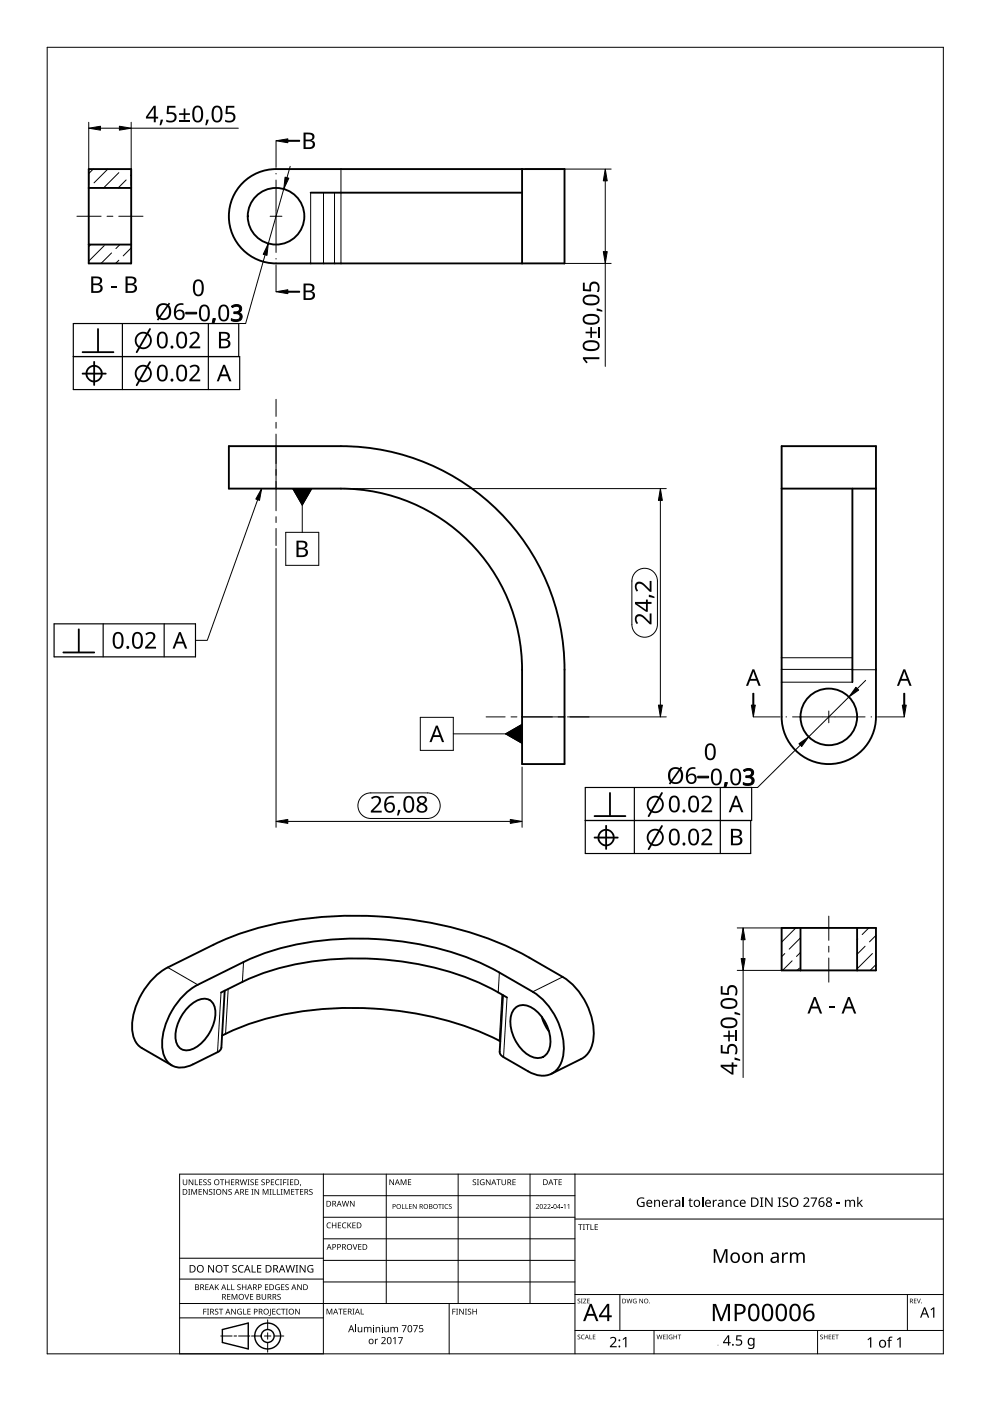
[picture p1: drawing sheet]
<svg xmlns="http://www.w3.org/2000/svg" width="210mm" height="297mm" viewBox="0 0 210 297" stroke-linecap="round" stroke-linejoin="round" font-family="sans-serif">
<g fill="none" stroke="#000" stroke-width=".4">
<path d="M18.8 35.8h9v20h-9zM18.8 39.8h9M51.9 38.4a10 10 0 0 1 6.6-2.6h61.2v20h-61.2a10 10 0 0 1-9.3-6.4 10 10 0 0 1 2.7-11zM110.7 35.8v20M18.8 51.8h9M65.9 40.8h44.8M48.5 94.6h23.8a47.4 47.4 0 0 1 47.4 47.4v20h-9v-20a38.4 38.4 0 0 0-38.4-38.4h-23.8zM165.7 94.6h20v57.4a10 10 0 0 1-10 10 10 10 0 0 1-10-10zM165.7 103.6h20M180.7 103.6v41M165.7 196.7h20v9h-20zM169.7 196.7v9"/>
<path d="M181.7 196.7v9M39.7 213.8a4.8 4.8 0 0 1 4.1-2 2.88 2.88 0 0 1 1.9 3.4 8.9 8.9 0 0 1-5.3 7.4 2.39 2.39 0 0 1-3.2-2.5 9 9 0 0 1 2.5-6.3zM46.9 210.4a53.5 53.5 0 0 1 13.4-5.4 67.1 67.1 0 0 1 42.6 4l4.6 2.5M47.1 219.6a62.2 62.2 0 0 1 30.1-5.9 68.3 68.3 0 0 1 28.9 7.1M47.6 210l-.7 12.1a1.27 1.27 0 0 1-.8 1l-5.2 2.6a4.3 4.3 0 0 1-5.6-.9 9.2 9.2 0 0 1 0-8.1 15.1 15.1 0 0 1 6.6-7.9l9.7-4.8a59.1 59.1 0 0 1 30.2-4.8 59.4 59.4 0 0 1 24.1 7l7.1 4.1a14.4 14.4 0 0 1 6.4 13.8 4.4 4.4 0 0 1-6.7 3.4l-5.9-3.4a1.34 1.34 0 0 1-.9-1.1l.7-12M109.2 213.7a3.1 3.1 0 0 1 4.1 .3 8.4 8.4 0 0 1 3.1 8.5 2.64 2.64 0 0 1-4 1.4 8.4 8.4 0 0 1-3.9-9zM114.9 215.6l.6 1.6 .9 1.5M36.4 225.9l-6.3-3.7a5 5 0 0 1-2.1-4.6 15.4 15.4 0 0 1 7.6-12.5l9.7-4.8a70.6 70.6 0 0 1 32.9-6.1 75.5 75.5 0 0 1 34 8.8l7.1 4.1a14.4 14.4 0 0 1 6.4 13.9 5 5 0 0 1-2.4 3.5l-6.4 3.2"/>
<circle cx="58.5" cy="45.8" r="6"/>
<circle cx="175.7" cy="152" r="6"/>
</g>
<g fill="none" stroke="#000" stroke-width=".21">
<path d="M72.3 35.8v20M65.9 40.8v15M68.6 40.8v15M70.9 40.8v15M58.5 94.6v9M165.7 139.5h15M110.7 152h9M165.7 141.9h15M165.7 144.6h15M180.7 142h5M35.6 205.1l6.3 3.7M46.9 210.4l-.8 12.7"/>
<path d="M48.4 209.7l-.6 9.5M51.6 204l-.2 4.2M105.9 206.2l-.3 4.2M106.4 210.9l-.5 9.7M107.5 211.5l-.7 12.6M119.3 207.1l-6.3 3.2"/>
</g>
<g fill="none" stroke="#000" stroke-width=".21">
<path d="M19 39.7l-.1 .1M19.8 35.8l-1 1M22.9 35.8l-3 3M25.2 36.6l-3.2 3.2M26.7 38.2l-1.6 1.6M27.8 37.1l-.1 .1M19.2 51.8l-.4 .5M22.1 52.1l-3.3 3.3M23.7 53.6l-2.3 2.2M25.2 55.2l-.7 .6M25.4 51.8l-.8 .9M27.8 52.6l-1.7 1.7"/>
<path d="M27.8 55.7l-.1 .1M168.7 196.7l-2.9 3M169.7 198.8l-2.4 2.4M181.9 199.1l-.2 .1M184.2 196.7l-1.4 1.4M185.7 198.3l-1.4 1.4M166.4 202.2l-.7 .6M167.9 203.7l-2 2M169.5 205.3l-.5 .4M169.7 201.9l-.8 .9M183.4 200.6l-1.7 1.7M185 202.2l-3.3 3.2"/>
<path d="M185.7 204.5l-1.2 1.2"/>
</g>
<path d="M10 10h190v277h-190z" fill="none" stroke="#000" stroke-width=".21"/>
<g fill="none" stroke="#000" stroke-width=".21">
<path d="M68.6 248.9v38.1h-30.5v-38.1h161.9M68.6 253.5h53.3M68.6 258.1h53.3M81.9 248.9v27.5M97.1 248.9v27.5M112.4 248.9v27.5M121.9 248.9v38.1M121.9 258.5h78.1M38.1 279.4h30.5M38.1 276.4h83.8M38.1 271.2h30.5M38.1 266.8h30.5"/>
<path d="M56.7 279.8v2.1M68.6 262.7h53.3M68.6 267.2h53.3M68.6 271.8h53.3M95.2 276.4v10.6M121.9 274.5h78.1M131.4 274.5v7.6M192.4 274.5v7.6M46.8 283.3h2.4M49.6 283.3h.6M50.6 283.3h2.4M53.3 283.3h2.1"/>
<path d="M56.1 283.3h1.3M56.7 282.6v1.3M56.7 284.6v2.1M58.1 283.3h2.1M121.9 282.1h78.1M138.7 282.1v4.9M173.3 282.1v4.9"/>
</g>
<g fill="#000">
<path d="M38.8 250.1h.1v.7a.32 .32 0 0 0 .3 .4 .32 .32 0 0 0 .3-.4v-.7h.2v.7a.47 .47 0 0 1-.5 .5 .47 .47 0 0 1-.4-.5zM39.9 252.1h.4l-.1 .1v1l.1 .1h-.4l.1-.1v-1zM40 250.1h.2l.6 1v-1h.2v1.2h-.2l-.7-1 .1 1h-.2zM40.6 252.1h.2l.4 1 .4-1h.2v1.2h-.2v-1l-.4 1h-.1l-.4-1.1v1.1h-.1zM41.3 250.1h.2v1h.5v.2h-.7zM42.1 252.1h.7v.1h-.5v.4h.5v.1h-.5v.5h.5v.1h-.7zM42.2 250.1h.7v.1h-.5v.4h.4v.1h-.4v.4h.5v.2h-.7zM43.1 250.2l.5-.2 .2 .1v.1a.25 .25 0 0 0-.4-.1 .25 .25 0 0 0 0 .4 .4 .4 0 0 1 .4 .3 .4 .4 0 0 1-.2 .5 .4 .4 0 0 1-.5-.2 .27 .27 0 0 0 .5 .1 .27 .27 0 0 0-.1-.5l-.4-.2zM43.1 252.1h.1l.7 1v-1h.1v1.2h-.2l-.6-1v1h-.1zM44.1 250.2l.4-.2 .2 .1v.1a.25 .25 0 0 0-.4-.1 .25 .25 0 0 0 0 .4 .4 .4 0 0 1 .5 .3 .4 .4 0 0 1-.3 .5 .4 .4 0 0 1-.5-.2h.1a.27 .27 0 0 0 .4 .1 .27 .27 0 0 0-.1-.5l-.3-.2zM44.3 252.2l.5-.1 .2 .1v.1a.25 .25 0 0 0-.4-.1 .25 .25 0 0 0 0 .4 .4 .4 0 0 1 .4 .3 .4 .4 0 0 1-.2 .5 .4 .4 0 0 1-.5-.3l.1 .1a.27 .27 0 0 0 .4 0 .27 .27 0 0 0-.1-.4l-.4-.2zM45.2 252.1h.4l-.1 .1v1l.1 .1h-.4l.1-.1v-1z"/>
<path d="M46.6 250.1h.9v.1h-.3v1.1h-.2v-1.1h-.4zM47.2 252.1h.2l.6 1v-1h.2v1.2h-.2l-.7-1v1h-.1zM47.7 250.1h.2v.5h.6v-.5h.2v1.2h-.2v-.6h-.6v.6h-.2zM48.5 252.2l.4-.1 .2 .1v.1a.25 .25 0 0 0-.4-.1 .25 .25 0 0 0 0 .4 .4 .4 0 0 1 .5 .3 .4 .4 0 0 1-.3 .5 .4 .4 0 0 1-.5-.3l.1 .1a.27 .27 0 0 0 .4 0 .27 .27 0 0 0-.1-.4l-.3-.2zM49 250.1h.7v.1h-.6v.4h.5v.1h-.5v.4h.6v.2h-.7zM50.8 250.1h.2l.3 1 .2-1h.2l.3 1 .2-1h.2l-.3 1.2h-.2l-.3-1.1-.3 1.1h-.1zM52 252.1h.7v.1h-.5v.4h.4v.1h-.4v.5h.5v.1h-.7zM52.5 250.1h.4l-.1 .1v.9l.1 .2h-.4l.1-.2v-.9zM53.3 252.1h.4l-.1 .1v1l.1 .1h-.4l.1-.1v-1zM53.1 250.2l.5-.2 .2 .1v.1a.25 .25 0 0 0-.4-.1 .25 .25 0 0 0 0 .4 .4 .4 0 0 1 .4 .3 .4 .4 0 0 1-.2 .5 .4 .4 0 0 1-.5-.2h.1a.27 .27 0 0 0 .4 .1 .27 .27 0 0 0-.1-.5l-.4-.2zM54.1 250.1h.7v.1h-.6v.4h.5v.1h-.5v.4h.6v.2h-.7zM54 252.1h.1l.7 1v-1h.1v1.2h-.2l-.6-1v1h-.1z"/>
<path d="M55.5 250.2l.4-.2 .2 .1v.1a.25 .25 0 0 0-.4-.1 .25 .25 0 0 0 0 .4 .4 .4 0 0 1 .4 .3 .4 .4 0 0 1-.2 .5 .4 .4 0 0 1-.5-.2h.1a.27 .27 0 0 0 .4 .1 .27 .27 0 0 0-.1-.5l-.4-.2zM55.7 252.1h.2l.4 1 .4-1h.2v1.2h-.1v-1l-.4 1h-.2l-.4-1.1v1.1h-.1zM57.1 252.1h.5l-.2 .1v1l.2 .1h-.5l.2-.1v-1zM57.8 252.1h.2v1.1h.5v.1h-.7zM57.4 250.1h.7v.1h-.5v.4h.5v.1h-.5v.4h.5v.2h-.7zM58.7 252.1h.2v1.1h.5v.1h-.7zM58.5 250.2l.4-.2 .3 .1v.1a.49 .49 0 0 0-.7 .5 .49 .49 0 0 0 .7 .4 .57 .57 0 0 1-.8 0 .57 .57 0 0 1 0-.8zM59.4 250.1h.4l-.1 .1v.9l.1 .2h-.4l.1-.2v-.9zM59.5 252.1h.4l-.1 .1v1l.1 .1h-.4l.1-.1v-1zM60 250.1h.7v.1h-.5v.4h.5v.2h-.5v.5h-.2zM60.2 252.1h.2l.4 1 .4-1h.2v1.2h-.2l.1-1-.5 1h-.1l-.4-1.1v1.1h-.1zM60.8 250.1h.5l-.2 .1v.9l.2 .2h-.5l.2-.2v-.9z"/>
<path d="M61.5 250.1h.7v.1h-.6v.4h.5v.1h-.5v.4h.6v.2h-.7zM61.7 252.1h.7v.1h-.5v.4h.5v.1h-.5v.5h.5v.1h-.7zM62.5 252.1h.9v.1h-.3v1.1h-.2v-1.1h-.4zM63.7 251.1h.1l-.2 .4zM63.6 252.1h.7v.1h-.5v.4h.5v.1h-.5v.5h.5v.1h-.7zM65.6 252.2l.4-.1 .3 .1-.1 .1a.25 .25 0 0 0-.4-.1 .25 .25 0 0 0 0 .4 .4 .4 0 0 1 .5 .3 .4 .4 0 0 1-.3 .5 .4 .4 0 0 1-.5-.3l.1 .1a.27 .27 0 0 0 .5 0 .27 .27 0 0 0-.1-.4l-.4-.2zM69.4 259.3l.4-.1 .4 .1-.1 .1a.49 .49 0 0 0-.7 .4 .49 .49 0 0 0 .7 .4 .57 .57 0 0 1-.8 0 .57 .57 0 0 1 0-.8zM72.7 259.3l.4-.1 .3 .1v.1a.49 .49 0 0 0-.7 .4 .49 .49 0 0 0 .7 .4 .57 .57 0 0 1-.8 0 .57 .57 0 0 1 0-.8zM72.5 254.6h.1l.3 1 .3-1h.1l.3 1 .3-1h.1l-.3 1.2h-.2l-.3-1-.2 1h-.2zM74.2 254.6h.2l.6 1v-1h.2v1.2h-.2l-.7-1v1h-.1zM82.6 250h.2l.6 1v-1h.1v1.3h-.1l-.7-1.1v1.1h-.1zM85.2 255.3h.2v.9h.4v.1h-.6z"/>
<path d="M85 250h.2l.4 1 .3-1h.3v1.3h-.2v-1.1l-.4 1.1h-.1l-.4-1.1v1.1h-.1zM86 255.3h.1v.9h.5v.1h-.6zM86.5 250h.7v.2h-.5v.4h.4v.1h-.4v.4h.5v.2h-.7zM86.7 255.3h.6v.1h-.4v.3h.4v.1h-.4v.4h.4v.1h-.6zM87.5 255.3h.2l.5 .8v-.8h.1v1h-.1l-.6-.8v.8h-.1zM92.9 255.3h.8v.1h-.3v.9h-.2v-.9h-.3zM93.7 255.3h.4l-.1 .1v.8l.1 .1h-.4l.2-.1zM94.4 255.4l.4-.1h.2v.1a.41 .41 0 0 0-.6 .4 .41 .41 0 0 0 .6 .4 .48 .48 0 0 1-.7-.1 .48 .48 0 0 1 .1-.7zM95.2 255.4l.4-.1h.2l-.1 .1a.25 .25 0 0 0-.3 0 .25 .25 0 0 0-.1 .3 .25 .25 0 0 0 .3 .1 .32 .32 0 0 1 0 .5 .32 .32 0 0 1-.5-.2 .25 .25 0 0 0 .4 .2 .25 .25 0 0 0 .1-.4l-.4-.2zM100.3 250.2l.4-.2 .2 .1v.1a.25 .25 0 0 0-.4-.1 .25 .25 0 0 0 0 .4 .4 .4 0 0 1 .5 .3 .4 .4 0 0 1-.3 .5 .4 .4 0 0 1-.5-.2h.1a.27 .27 0 0 0 .4 .1 .27 .27 0 0 0-.1-.5l-.3-.2zM101.1 250.1h.5l-.2 .1v.9l.2 .2h-.5l.2-.2v-.9zM101.9 250.2l.5-.2 .3 .1v.1a.5 .5 0 0 0-.8 .4 .5 .5 0 0 0 .7 .5v-.3h-.3v-.2h.4v.6a.66 .66 0 0 1-.8-.1 .66 .66 0 0 1 0-.9z"/>
<path d="M103 250.1h.2l.7 1-.1-1h.2v1.2h-.2l-.6-1v1h-.2zM105.3 250.1h.9v.1h-.4v1.1h-.2v-1.1h-.3zM106.3 250.1h.2v.7a.32 .32 0 0 0 .3 .4 .32 .32 0 0 0 .3-.4v-.7h.2v.7a.47 .47 0 0 1-.5 .5 .47 .47 0 0 1-.5-.5zM108.7 250.1h.6v.1h-.5v.4h.5v.1h-.5v.4h.5v.2h-.6zM113.6 255.4a.37 .37 0 0 1 .6 0 .37 .37 0 0 1-.2 .6l-.2 .2h.5v.1h-.7l.3-.4a.27 .27 0 0 0 .3-.3 .27 .27 0 0 0-.5-.1zM115.3 255.4a.37 .37 0 0 1 .6 0 .37 .37 0 0 1-.3 .6l-.2 .2h.5v.1h-.7l.3-.4a.27 .27 0 0 0 .3-.3 .27 .27 0 0 0-.4-.1zM116.1 255.4a.37 .37 0 0 1 .6 0 .37 .37 0 0 1-.3 .6l-.2 .2h.5v.1h-.6l.2-.4a.27 .27 0 0 0 .3-.3 .27 .27 0 0 0-.4-.1zM116.9 255.9h.3v.1h-.3zM117.3 250h1v.2h-.4v1.1h-.2v-1.1h-.4zM119 255.9h.3v.1h-.3zM118.4 250h.7v.2h-.5v.4h.5v.1h-.5v.4h.5v.2h-.7zM119.5 255.5l.4-.2v1h-.2l.1-.9z"/>
<path d="M120.3 255.5l.4-.2v1h-.1v-.9zM135.3 254.1l.7-.2 .6 .1-.1 .2a.82 .82 0 0 0-1.2 .6 .82 .82 0 0 0 1.1 .8v-.5h-.4v-.3h.7v1a1.09 1.09 0 0 1-1.5-.2 1.09 1.09 0 0 1 .1-1.5zM138.7 254.4h.2v.2a.57 .57 0 0 1 .6-.2 .57 .57 0 0 1 .4 .5v1h-.2v-1a.4 .4 0 0 0-.5-.3 .4 .4 0 0 0-.3 .5v.8h-.2zM142 254.4h.2v.3l.3-.3h.4l-.1 .2h-.3l-.2 .2-.1 1.1h-.2zM146.3 254h.1v.4h.4v.2h-.4v.8l.1 .3h.4a.35 .35 0 0 1-.4 .2 .35 .35 0 0 1-.3-.3v-1l-.2-.1 .2-.1zM151.1 254.4h.2l.1 .3 .2-.3h.4v.2h-.4l-.2 .2v1.1h-.3zM153.8 254.4h.2l.1 .2a.57 .57 0 0 1 .6-.2 .57 .57 0 0 1 .4 .5v1h-.2v-1a.4 .4 0 0 0-.5-.3 .4 .4 0 0 0-.3 .5v.8h-.3zM155.7 254.5l.7-.1h.2l-.1 .2a.54 .54 0 0 0-.8 .6 .54 .54 0 0 0 .9 .4v.2a.78 .78 0 0 1-1.1-.2 .78 .78 0 0 1 .2-1.1zM161.1 253.9h.7v.1l-.2 .1v1.6h.2v.2h-.7v-.2h.3v-1.6l-.3-.1zM162.2 253.9h.3l1.1 1.6v-1.6h.2v2h-.3l-1.1-1.7 .1 1.7h-.3zM164.9 253.9h.7v.1l-.2 .1v1.6h.2v.2h-.7v-.2h.2v-1.6l-.2-.1zM166 254.1l.4-.2 .7 .1-.1 .2-.2-.1a.38 .38 0 0 0-.6 .2 .38 .38 0 0 0 .4 .5 .6 .6 0 0 1 .5 .7 .6 .6 0 0 1-.8 .4l-.4-.1v-.2l.4 .1a.39 .39 0 0 0 .6-.3 .39 .39 0 0 0-.5-.4l-.4-.3z"/>
<path d="M170.3 254.1a.69 .69 0 0 1 1.1 0 .69 .69 0 0 1-.3 1l-.5 .6h1v.2h-1.3v-.2l.7-.8a.47 .47 0 0 0 .2-.7 .47 .47 0 0 0-.7 .1zM171.9 253.9h1.3l-.8 2h-.2l.8-1.8h-1.1zM177.4 255h.7v.2h-.7zM179.1 254.4h.2l.1 .2a.57 .57 0 0 1 .9 0 .53 .53 0 0 1 .6-.2 .53 .53 0 0 1 .4 .5v1h-.2v-1a.37 .37 0 0 0-.5-.3 .37 .37 0 0 0-.3 .5v.8h-.2v-1a.37 .37 0 0 0-.5-.3 .37 .37 0 0 0-.2 .5v.8h-.3zM181.8 253.8h.2v1.3l.7-.7h.2l-.6 .6 .7 .9h-.3l-.5-.7-.2 .1v.6h-.2zM43.1 277.5h.7v.1h-.5v.5h.5v.1h-.5v.5h-.2zM43.5 272.3h.7v.1h-.5v.4h.5v.1h-.5v.5h.5v.1h-.7zM43.9 277.5h.4l-.1 .1v1l.1 .1h-.4l.1-.1v-1zM44.1 268.2h.3l.8 1.3v-1.3h.2v1.6h-.3l-.8-1.3v1.3h-.2zM45.6 277.6l.4-.1h.3l-.1 .2a.25 .25 0 0 0-.4-.1 .25 .25 0 0 0 0 .4 .4 .4 0 0 1 .5 .3 .4 .4 0 0 1-.3 .4 .4 .4 0 0 1-.5-.2h.1a.27 .27 0 0 0 .5 .1 .27 .27 0 0 0-.1-.4l-.4-.2zM45.6 272.3h.1v.6l.6-.6h.1l-.5 .5 .5 .7h-.1l-.5-.6-.1 .6h-.1zM46.4 277.5h.9v.1h-.4v1.1h-.1v-1.1h-.4z"/>
<path d="M47.3 268.2h1.2v.2h-.5v1.4h-.2v-1.4h-.5zM48.1 272.3h.2v1.1h.5v.1h-.7zM48.2 274.3h.6v.2h-.5v.4h.5v.1h-.5v.4h.5v.2h-.6zM49 272.3h.2v1.1h.5v.1h-.7zM49.1 274.3h.2l.4 1 .4-1h.2v1.3h-.1v-1.1l-.4 1.1h-.2l-.4-1.1 .1 1.1h-.2zM49 277.5h.2l.7 1v-1h.1v1.2h-.2l-.6-1v1h-.2zM49.3 268.4l.3-.2 .6 .1-.2 .1a.33 .33 0 0 0-.5 .1 .33 .33 0 0 0 .4 .5 .49 .49 0 0 1 .3 .7 .49 .49 0 0 1-.8 .1l-.2-.1v-.1h.3a.35 .35 0 0 0 .5-.2 .35 .35 0 0 0-.4-.4l-.3-.2zM50.4 277.6l.5-.1h.4l-.1 .2a.5 .5 0 0 0-.8 .3 .5 .5 0 0 0 .7 .6v-.4h-.2v-.1h.4v.6a.66 .66 0 0 1-.9-.2 .66 .66 0 0 1 0-.9zM50.4 272.4l.4-.1 .2 .1v.1a.25 .25 0 0 0-.4-.1 .25 .25 0 0 0 0 .4 .4 .4 0 0 1 .4 .3 .4 .4 0 0 1-.2 .5 .4 .4 0 0 1-.5-.3l.1 .1a.27 .27 0 0 0 .4 0 .27 .27 0 0 0-.1-.4l-.4-.2zM50.7 268.4l.5-.2 .5 .1-.1 .2a.63 .63 0 0 0-.9 .5 .63 .63 0 0 0 .9 .6v.2a.83 .83 0 0 1-1-.3 .83 .83 0 0 1 .1-1.1zM51.6 277.5h.1v1.1h.5v.1h-.6zM51.8 274.3h.2l.3 1.1 .4-1.1h.1l-.4 1.3h-.2z"/>
<path d="M51.3 272.3h.2v.5h.6v-.5h.1v1.2h-.1v-.5h-.6v.5h-.2zM52.5 277.5h.6v.1h-.5v.4h.5v.1h-.5v.5h.5v.1h-.6zM53.4 268.2h.2v1.4h.6v.2h-.8zM53 274.3h.7v.2h-.5v.4h.5v.1h-.5v.4h.5v.2h-.7zM54.5 268.2h.9v.2h-.7v.5h.7v.2h-.7v.5h.7v.2h-.9zM55.5 274.3h.1v.8a.32 .32 0 0 0 .4 .3 .32 .32 0 0 0 .3-.3v-.8h.1v.8a.47 .47 0 0 1-.5 .5 .47 .47 0 0 1-.4-.5zM56.2 272.3h.7v.1h-.6v.4h.5v.1h-.5v.5h.6v.1h-.7zM57.2 277.5h.2v1.3l-.1 .2h-.3v-.1l.2-.2zM57.7 277.5h.7v.1h-.5v.4h.5v.1h-.5v.5h.5v.1h-.7zM58.5 272.5l.5-.2 .3 .1-.1 .1a.5 .5 0 0 0-.7 .4 .5 .5 0 0 0 .7 .5v-.4h-.3v-.1h.4v.6a.66 .66 0 0 1-.9-.2 .66 .66 0 0 1 .1-.8zM58.8 277.6l.4-.1h.3v.2a.49 .49 0 0 0-.7 .4 .49 .49 0 0 0 .7 .4 .57 .57 0 0 1-.8 0 .57 .57 0 0 1 0-.8zM58.9 274.5l.4-.2 .2 .1v.1a.25 .25 0 0 0-.4-.1 .25 .25 0 0 0 0 .4 .4 .4 0 0 1 .4 .3 .4 .4 0 0 1-.2 .5 .4 .4 0 0 1-.5-.2h.1a.27 .27 0 0 0 .4 .1 .27 .27 0 0 0-.1-.5l-.4-.2z"/>
<path d="M59.6 277.5h.9v.1h-.4v1.1h-.1v-1.1h-.4zM59.6 272.3h.7v.1h-.5v.4h.5v.1h-.5v.5h.5v.1h-.7zM60.6 277.5h.4l-.1 .1v1l.1 .1h-.4l.1-.1v-1zM60.5 272.4l.5-.1 .2 .1v.1a.25 .25 0 0 0-.4-.1 .25 .25 0 0 0 0 .4 .4 .4 0 0 1 .4 .3 .4 .4 0 0 1-.2 .5 .4 .4 0 0 1-.5-.3l.1 .1a.27 .27 0 0 0 .4 0 .27 .27 0 0 0-.1-.4l-.4-.2zM60.5 268.2h.2l.4 1.4 .3-1.4h.2l.4 1.4 .3-1.4h.2l-.4 1.6h-.2l-.4-1.3-.3 1.3h-.2zM62.7 268.2h.5l-.2 .2v1.2l.2 .2h-.5l.1-.2v-1.2zM62.6 277.5h.2l.6 1v-1h.2v1.2h-.2l-.7-1v1h-.1zM63 272.3h.2l.6 1v-1h.2v1.2h-.2l-.7-1 .1 1h-.2zM63.5 268.2h.3l.8 1.3v-1.3h.2v1.6h-.2l-.9-1.3v1.3h-.2zM65.3 268.4l.8-.2 .3 .1-.1 .2a.65 .65 0 0 0-1 .5 .65 .65 0 0 0 .9 .6v-.5h-.3v-.1h.5v.7a.86 .86 0 0 1-1.1-.1 .86 .86 0 0 1 0-1.2zM69.2 277.5h.3l.3 1 .4-1h.3v1.2h-.2v-1.1l-.4 1.1h-.1l-.4-1.1v1.1h-.2zM70.4 259.2h.1v.5h.7v-.5h.1v1.2h-.1v-.6h-.7v.6h-.1z"/>
<path d="M71.7 277.5h.9v.1h-.3v1.1h-.2v-1.1h-.4zM71.6 259.2h.7v.1h-.5v.4h.5v.1h-.5v.5h.5v.1h-.7zM72.8 277.5h.7v.1h-.5v.4h.5v.1h-.5v.5h.5v.1h-.7zM73.7 259.2h.1v.6l.5-.6h.2l-.5 .5 .5 .7h-.1l-.5-.6-.1 .6h-.1zM74.8 263.8h.1l.4 1 .3-1h.2l-.4 1.2h-.2zM74.7 277.5h.5l-.2 .1v1l.2 .1h-.5l.2-.1v-1zM74.7 259.2h.7v.1h-.5v.4h.5v.1h-.5v.5h.5v.1h-.7zM76.5 277.5h.1v1.1h.6v.1h-.7zM75.9 263.8h.7v.1h-.5v.4h.5v.1h-.5v.4h.5v.2h-.7zM95.9 277.5h.7v.1h-.5v.4h.5v.2h-.5v.5h-.2zM96.7 277.5h.4l-.1 .1v1l.1 .1h-.4l.1-.1v-1zM97.4 277.5h.1l.7 1v-1h.1v1.2h-.1l-.7-1v1h-.1z"/>
<path d="M98.6 277.5h.4l-.1 .1v1l.1 .1h-.4l.1-.1v-1zM99.2 277.6l.5-.1h.2v.2a.25 .25 0 0 0-.4-.1 .25 .25 0 0 0 0 .4 .4 .4 0 0 1 .4 .3 .4 .4 0 0 1-.2 .4 .4 .4 0 0 1-.5-.2 .27 .27 0 0 0 .5 .1 .27 .27 0 0 0-.1-.4l-.4-.3zM100.2 277.5h.1v.5h.6v-.5h.2v1.2h-.2v-.6h-.6v.6h-.1zM122.5 275.4l.3-.1 .2 .2a.24 .24 0 0 0-.3-.1 .24 .24 0 0 0-.1 .4 .24 .24 0 0 0 .3 0 .31 .31 0 0 1 0 .5 .31 .31 0 0 1-.5-.1 .23 .23 0 0 0 .4 .1 .23 .23 0 0 0 0-.4l-.3-.2zM122.6 259.6h.9v.1h-.4v1.1h-.1v-1.1h-.4zM123.2 275.4h.3l-.1 .1 .1 .8h-.3l.1-.1zM123.6 259.6h.4l-.1 .1v1l.1 .1h-.4l.1-.1v-1zM123.7 275.4h.6l-.5 .8h.5v.1h-.7l.5-.8h-.4zM124.1 259.6h.9v.1h-.4v1.1h-.1v-1.1h-.4zM124.5 275.4h.5l-.4 .1v.3h.4l-.4 .1v.3l.4 .1h-.5zM125.2 259.6h.2v1h.5v.2h-.7zM126.1 259.6h.7v.1h-.6v.4h.5v.1h-.5v.4h.6v.2h-.7z"/>
<path d="M132.8 275.4h.2l.2 .8 .2-.8h.1l.2 .8 .2-.8h.2l-.3 .9h-.1l-.2-.8-.3 .8h-.1zM134.3 275.5l.4-.2 .3 .1-.1 .1a.4 .4 0 0 0-.6 .3 .4 .4 0 0 0 .6 .4v-.3l-.3-.1h.4v.5a.53 .53 0 0 1-.7-.1 .53 .53 0 0 1 0-.7zM135.6 275.4h.1l.5 .8v-.8h.1v.9h-.1l-.5-.8v.8h-.1zM151.3 264.8h.6l.9 2.4 .9-2.4h.5v3h-.3v-2.6l-1 2.6h-.3l-.9-2.6v2.6h-.4zM159.9 265.6h.3l.1 .3a.83 .83 0 0 1 .9-.3 .83 .83 0 0 1 .6 .7v1.5h-.4v-1.4a.59 .59 0 0 0-.7-.6 .59 .59 0 0 0-.4 .8v1.2h-.4zM165.8 265.6h.3v.4l.4-.4h.6l-.1 .3h-.5l-.3 .3v1.6h-.4zM167.5 265.6h.3v.3a.83 .83 0 0 1 1.4 0 .78 .78 0 0 1 .9-.3 .78 .78 0 0 1 .5 .7v1.5h-.3v-1.5a.54 .54 0 0 0-.7-.5 .54 .54 0 0 0-.4 .7v1.3h-.3v-1.5a.55 .55 0 0 0-.7-.5 .55 .55 0 0 0-.4 .8v1.2h-.3zM193.8 275.3h.5l-.4 .2v.3h.4l-.4 .1v.3l.4 .1h-.5zM194.4 275.3h.1l.3 .9 .3-.9h.1l-.3 1h-.2zM197.3 277.6l.6-.4h.2v2.2h-.3l.1-1.9-.5 .3zM75.3 280.9h.2v1.6h-.2zM75.9 281.3h.1v.8a.3 .3 0 0 0 .4 .2 .3 .3 0 0 0 .2-.4v-.6h.2v1.2l-.2-.2a.43 .43 0 0 1-.4 .2 .43 .43 0 0 1-.3-.4z"/>
<path d="M77.2 281.3l.1 .2a.41 .41 0 0 1 .7 0 .4 .4 0 0 1 .5-.2 .4 .4 0 0 1 .3 .4v.8h-.2v-.8a.27 .27 0 0 0-.3-.2 .27 .27 0 0 0-.2 .3v.7h-.2v-.8a.28 .28 0 0 0-.4-.2 .28 .28 0 0 0-.2 .4v.6h-.1zM79.1 281.3h.2v1.2h-.2zM79.5 283.9h.1l.1 .2 .5-.3-.1 .2-.4 .2v.8h-.2zM79.7 281.3l.1 .2a.43 .43 0 0 1 .5-.2 .43 .43 0 0 1 .3 .4v.8h-.2v-.8a.3 .3 0 0 0-.3-.2 .3 .3 0 0 0-.3 .4v.6h-.1zM80.9 281.3h.2v1.2h-.2zM81.5 281.3h.2v.8a.3 .3 0 0 0 .3 .2 .3 .3 0 0 0 .2-.4v-.6h.2v1.2l-.2-.2a.43 .43 0 0 1-.4 .2 .43 .43 0 0 1-.3-.4zM80.8 283.6a.54 .54 0 0 1 .9 .1 .54 .54 0 0 1-.3 .8l-.3 .3h.7v.2h-1l.4-.6a.42 .42 0 0 0 .4-.3 .42 .42 0 0 0-.3-.5l-.4 .2zM83.3 283.8l.6-.3v1.5h-.2v-1.3l-.3 .2zM82.8 281.3l.2 .2a.41 .41 0 0 1 .7 0 .4 .4 0 0 1 .4-.2 .4 .4 0 0 1 .3 .4v.8h-.2v-.8a.27 .27 0 0 0-.3-.2 .27 .27 0 0 0-.2 .3v.7h-.2v-.8a.28 .28 0 0 0-.4-.2 .28 .28 0 0 0-.1 .4v.6h-.2zM84.4 283.5h1l-.6 1.5h-.2l.6-1.3h-.8zM85.2 281h1l-.6 1.5h-.2l.6-1.4h-.8zM87.6 281h1l-.6 1.5h-.2l.6-1.4h-.8z"/>
<path d="M88.9 281h.8v.1h-.6l-.1 .5a.52 .52 0 0 1 .8 .5 .52 .52 0 0 1-.9 .3l-.1-.2a.39 .39 0 0 0 .6 .1 .39 .39 0 0 0 0-.6h-.5zM122.5 283.1l.3-.1 .2 .1a.24 .24 0 0 0-.3 0 .24 .24 0 0 0-.1 .3 .24 .24 0 0 0 .3 .1 .31 .31 0 0 1 0 .5 .31 .31 0 0 1-.5-.2 .23 .23 0 0 0 .4 .1 .23 .23 0 0 0 0-.4l-.3-.2zM123.3 283.1l.4-.1h.2v.1a.39 .39 0 0 0-.6 .4 .39 .39 0 0 0 .6 .3 .46 .46 0 0 1-.7 0 .46 .46 0 0 1 .1-.7zM125 283h.1v.8l.4 .1h-.5zM125.7 283h.5l-.4 .1v.3h.4l-.4 .1v.3l.4 .1h-.5zM129.3 283.7a.76 .76 0 0 1 1.2 0 .76 .76 0 0 1-.3 1.1l-.6 .6h1.2v.2h-1.5v-.2l.8-.8a.52 .52 0 0 0 .2-.8 .52 .52 0 0 0-.8 .1zM132 283.9l.6-.4h.2v2.1h-.2v-1.9l-.5 .4zM139.2 283h.1l.2 .8 .3-.8h.1l.2 .8 .2-.8h.1l-.2 .9h-.1l-.3-.8-.2 .8h-.1zM140.6 283h.5l-.4 .1v.3h.4l-.4 .1v.3l.4 .1h-.5zM141.3 283h.3l-.1 .1 .1 .8h-.3h.1zM141.9 283.1l.4-.1h.3l-.2 .1a.4 .4 0 0 0-.5 .4 .4 .4 0 0 0 .5 .3v-.3l-.2-.1h.4v.5a.53 .53 0 0 1-.7-.1 .53 .53 0 0 1 0-.7zM142.8 283h.1v.4h.5v-.4h.1v.9h-.1v-.4h-.5v.4h-.1z"/>
<path d="M143.7 283h.7l-.3 .1v.8h-.1v-.8zM152.3 285.1l.1 .2zM151.1 276.5h.7l1.1 2.9 1.2-2.9h.7v3.6h-.5l.1-3.2-1.3 3.2h-.4l-1.2-3.2 .1 3.2h-.5zM156.1 283.1h1.1v.3h-.8l-.1 .6a.75 .75 0 0 1 1.1 .7 .75 .75 0 0 1-1.2 .6l-.2-.1v-.2l.3 .1a.51 .51 0 0 0 .8-.4 .51 .51 0 0 0-.7-.5l-.4-.1zM173.9 283.1l.4-.1 .1 .1a.24 .24 0 0 0-.3 0 .24 .24 0 0 0-.1 .3 .24 .24 0 0 0 .4 .1 .31 .31 0 0 1-.1 .5 .31 .31 0 0 1-.4-.2 .23 .23 0 0 0 .3 .1 .23 .23 0 0 0 .1-.4l-.4-.2zM174.7 283h.1v.4h.5v-.4h.1v.9h-.1v-.4h-.5v.4h-.1zM175.7 283h.5l-.4 .1v.3h.4l-.4 .1v.3l.4 .1h-.5zM176.5 283h.5l-.4 .1v.3h.4l-.4 .1v.3l.4 .1h-.5zM177.1 283h.7l-.3 .1v.8h-.1v-.8zM183.9 284l.6-.5h.2v2.2h-.2v-1.9l-.4 .4zM188.5 283.5l.7-.1v.2h-.4l-.1 .2v.3h.4v.2h-.4v1.4h-.3v-1.4h-.3l.3-.2zM190.2 284l.6-.5h.2v2.2h-.3v-1.9l-.4 .4z"/>
<path d="M38.8 252.1h.3a.61 .61 0 0 1 .6 .6 .61 .61 0 0 1-.6 .6h-.3zM38.9 252.2v1h.2a.48 .48 0 0 0 .5-.5 .48 .48 0 0 0-.5-.5z"/>
<path d="M45.3 250.7a.61 .61 0 0 1 1.2 0 .61 .61 0 0 1-1.2 0zM45.6 250.7a.45 .45 0 0 0 .9 0 .45 .45 0 0 0-.9 0z"/>
<path d="M45.7 252.7a.61 .61 0 0 1 1.2 0 .61 .61 0 0 1-1.2 0zM46 252.7a.45 .45 0 0 0 .9 0 .45 .45 0 0 0-.9 0z"/>
<path d="M49.9 250.1h.4a.35 .35 0 0 1 .4 .2 .35 .35 0 0 1-.2 .4l.3 .6h-.2l-.3-.5h-.2v.5h-.2zM50.1 250.2v.4h.2a.23 .23 0 0 0 .3-.2 .23 .23 0 0 0-.3-.2z"/>
<path d="M50.2 252.1h.1l.5 1.2h-.2l-.1-.4h-.5l-.2 .4h-.1zM50.2 252.3l-.2 .5h.4z"/>
<path d="M50.9 252.1h.4a.35 .35 0 0 1 .4 .2 .35 .35 0 0 1-.2 .5l.3 .5h-.2l-.3-.5h-.2v.5h-.2zM51.1 252.2v.5h.2a.23 .23 0 0 0 .3-.2 .23 .23 0 0 0-.3-.3z"/>
<path d="M56.4 250.1h.3a.41 .41 0 0 1 .5 .4 .41 .41 0 0 1-.6 .3v.5h-.2zM56.6 250.2v.5a.29 .29 0 0 0 .4-.3 .29 .29 0 0 0-.4-.2z"/>
<path d="M62.4 250.1h.4a.61 .61 0 0 1 .6 .6 .61 .61 0 0 1-.6 .6h-.4zM62.6 250.2v.9h.2a.48 .48 0 0 0 .4-.4 .48 .48 0 0 0-.4-.5z"/>
<path d="M64.6 252.1h.3a.35 .35 0 0 1 .4 .2 .35 .35 0 0 1-.2 .5l.3 .5h-.2l-.2-.5h-.3v.5h-.1zM64.7 252.2v.5h.2a.23 .23 0 0 0 .3-.2 .23 .23 0 0 0-.3-.3z"/>
<path d="M69.2 254.6h.4a.61 .61 0 0 1 .6 .6 .61 .61 0 0 1-.6 .6h-.4zM69.4 254.7v1h.2a.48 .48 0 0 0 .4-.5 .48 .48 0 0 0-.4-.5z"/>
<path d="M70.5 254.6h.3a.35 .35 0 0 1 .4 .2 .35 .35 0 0 1-.2 .5l.3 .5h-.1l-.3-.5h-.3v.5h-.1zM70.6 254.7v.5h.2a.23 .23 0 0 0 .3-.2 .23 .23 0 0 0-.3-.3z"/>
<path d="M71.8 254.6h.2l.5 1.2h-.2l-.2-.4h-.4l-.2 .4h-.1zM71.9 254.8l-.2 .5h.4z"/>
<path d="M75.7 259.2h.3a.61 .61 0 0 1 .6 .6 .61 .61 0 0 1-.6 .6h-.3zM75.8 259.3v1h.2a.48 .48 0 0 0 .5-.5 .48 .48 0 0 0-.5-.5z"/>
<path d="M83.3 255.3h.2a.34 .34 0 0 1 .4 .4 .34 .34 0 0 1-.5 .2v.4h-.1zM83.4 255.4v.4a.25 .25 0 0 0 .4-.2 .25 .25 0 0 0-.4-.2z"/>
<path d="M84.2 250h.1l.5 1.3h-.2l-.1-.4h-.5l-.1 .4h-.2zM84.2 250.2l-.1 .5h.3z"/>
<path d="M84 255.8a.51 .51 0 0 1 1 0 .51 .51 0 0 1-1 0zM84.2 255.8a.4 .4 0 0 0 .8 0 .4 .4 0 0 0-.8 0z"/>
<path d="M89 255.3h.3a.29 .29 0 0 1 .3 .2 .29 .29 0 0 1-.2 .3l.3 .5h-.1l-.3-.4h-.2v.4h-.1zM89.1 255.4v.4h.2a.2 .2 0 0 0 .2-.2 .2 .2 0 0 0-.2-.2z"/>
<path d="M89.7 255.8a.55 .55 0 0 1 1.1 0 .55 .55 0 0 1-1.1 0zM90 255.8a.38 .38 0 0 0 .7 0 .38 .38 0 0 0-.7 0z"/>
<path d="M91 255.3h.3a.26 .26 0 0 1 .3 .1 .26 .26 0 0 1-.1 .4 .28 .28 0 0 1 .2 .3 .28 .28 0 0 1-.4 .2h-.3zM91.1 255.8v.4h.2a.19 .19 0 0 0 .3-.2 .19 .19 0 0 0-.3-.2zM91.1 255.4v.3h.2a.17 .17 0 0 0 .2-.2 .17 .17 0 0 0-.2-.1z"/>
<path d="M91.8 255.8a.51 .51 0 0 1 1 0 .51 .51 0 0 1-1 0zM92 255.8a.4 .4 0 0 0 .8 0 .4 .4 0 0 0-.8 0z"/>
<path d="M104.6 250h.2l.4 1.3h-.1l-.2-.4h-.4l-.2 .4h-.1zM104.7 250.2l-.2 .6h.4z"/>
<path d="M107.6 250.1h.3a.35 .35 0 0 1 .5 .2 .35 .35 0 0 1-.3 .4l.4 .6h-.2l-.3-.5h-.3v.5h-.1zM107.7 250.2v.4h.2a.23 .23 0 0 0 .3-.2 .23 .23 0 0 0-.3-.2z"/>
<path d="M114.6 255.3h.3l.2 .2v.6l-.2 .2h-.3l-.1-.2zM114.6 255.4v.1a.37 .37 0 0 0-.1 .5 .37 .37 0 0 0 .4 .2 .4 .4 0 0 0 .2-.5 .4 .4 0 0 0-.5-.3z"/>
<path d="M115.2 250h.3a.61 .61 0 0 1 .6 .7 .61 .61 0 0 1-.6 .6h-.3zM115.3 250.2v.9h.2a.48 .48 0 0 0 .5-.4 .48 .48 0 0 0-.5-.5z"/>
<path d="M116.7 250h.2l.4 1.3h-.1l-.2-.4h-.5l-.1 .4h-.2zM116.8 250.2l-.2 .5h.4z"/>
<path d="M117.5 255.3h.3l.2 .2v.5l-.2 .3h-.3l-.1-.2zM117.5 255.4v.1a.37 .37 0 0 0-.1 .5 .37 .37 0 0 0 .4 .2 .4 .4 0 0 0 .2-.5 .4 .4 0 0 0-.5-.3z"/>
<path d="M118.6 255.3h.1v.7h.2l-.2 .3h-.1v-.2h-.5zM118.6 255.4l-.4 .6h.4z"/>
<path d="M137.2 254.6a.64 .64 0 0 1 .8-.2 .64 .64 0 0 1 .3 .8h-1a.57 .57 0 0 0 .3 .5 .57 .57 0 0 0 .6-.1v.2a.81 .81 0 0 1-1-.1 .81 .81 0 0 1 0-1.1zM137.4 254.7l-.1 .3h.7l-.2-.4z"/>
<path d="M140.5 254.6a.64 .64 0 0 1 .8-.2 .64 .64 0 0 1 .3 .8h-1a.57 .57 0 0 0 .3 .5 .57 .57 0 0 0 .6-.1v.2a.81 .81 0 0 1-1-.1 .81 .81 0 0 1 0-1.1zM140.7 254.7l-.1 .3h.7l-.2-.4z"/>
<path d="M143.2 254.5l.4-.1a.49 .49 0 0 1 .6 .5v1h-.1l-.1-.2a.51 .51 0 0 1-.7 .2 .51 .51 0 0 1-.2-.6 .51 .51 0 0 1 .6-.3h.3l-.1-.4-.6 .1zM143.3 255.3a.35 .35 0 0 0 .4 .5 .35 .35 0 0 0 .3-.5v-.1z"/>
<path d="M147 255.1a.74 .74 0 0 1 1.4 0 .74 .74 0 0 1-1.4 0zM147.5 254.6a.55 .55 0 0 0-.2 .8 .55 .55 0 0 0 .8 .2l.1-.3a.49 .49 0 0 0-.1-.6 .49 .49 0 0 0-.6-.1z"/>
<path d="M149.7 254.6a.64 .64 0 0 1 .7-.2 .64 .64 0 0 1 .4 .8h-1.1a.57 .57 0 0 0 .4 .5 .57 .57 0 0 0 .6-.1v.2a.81 .81 0 0 1-1.1-.1 .81 .81 0 0 1 .1-1.1zM149.9 254.7l-.2 .3h.8l-.2-.4z"/>
<path d="M152.3 254.5l.4-.1a.49 .49 0 0 1 .7 .5v1h-.2v-.2a.51 .51 0 0 1-.7 .2 .51 .51 0 0 1-.3-.6 .51 .51 0 0 1 .7-.3h.2v-.4l-.7 .1zM152.5 255.3a.35 .35 0 0 0 .3 .5 .35 .35 0 0 0 .3-.5v-.1z"/>
<path d="M157 254.6a.64 .64 0 0 1 .8-.2 .64 .64 0 0 1 .3 .8h-1a.57 .57 0 0 0 .3 .5 .57 .57 0 0 0 .6-.1v.2a.81 .81 0 0 1-1-.1 .81 .81 0 0 1 0-1.1zM157.2 254.7l-.1 .3h.8l-.3-.4z"/>
<path d="M159.2 253.9h.7a1 1 0 0 1 .9 1 1 1 0 0 1-1 1h-.6zM159.5 254.1v1.6h.3a.78 .78 0 0 0 .8-.8 .78 .78 0 0 0-.8-.8z"/>
<path d="M167.7 254.1a.97 .97 0 0 1 1.4 .1 .97 .97 0 0 1-.1 1.4 .97 .97 0 0 1-1.4-.1l-.1-.7zM167.9 254.2a.83 .83 0 0 0-.2 .9 .83 .83 0 0 0 .7 .6 .78 .78 0 0 0 .6-1 .78 .78 0 0 0-1.1-.5z"/>
<path d="M173.8 254.1l.3-.2a.34 .34 0 0 1 .6 .2l-.6 .1-.3 .7a.64 .64 0 0 1 1 .1 .64 .64 0 0 1-.4 .9 .64 .64 0 0 1-.8-.5v-.8zM173.8 255.3a.43 .43 0 0 0 .8 0 .43 .43 0 0 0-.8 0z"/>
<path d="M175.3 254.1a.56 .56 0 0 1 .8-.2 .56 .56 0 0 1 .1 .8l-.2 .1a.56 .56 0 0 1 .2 .9 .56 .56 0 0 1-.9 0 .56 .56 0 0 1 .2-.9l-.3-.3zM175.3 255.4a.4 .4 0 0 0 .8 0 .4 .4 0 0 0-.8 0zM175.4 254.4a.35 .35 0 0 0 .7 0 .35 .35 0 0 0-.7 0z"/>
<path d="M41.4 272.3h.3a.31 .31 0 0 1 .5 .2 .31 .31 0 0 1-.3 .4 .33 .33 0 0 1 .3 .4 .33 .33 0 0 1-.4 .2h-.4zM41.5 272.9v.5h.3a.23 .23 0 0 0 .2-.2 .23 .23 0 0 0-.2-.3zM41.5 272.4v.4h.2a.21 .21 0 0 0 .3-.2 .21 .21 0 0 0-.3-.2z"/>
<path d="M40.2 268.2h.5a.79 .79 0 0 1 .8 .8 .79 .79 0 0 1-.9 .8h-.4zM40.4 268.4v1.2h.2a.62 .62 0 0 0 .7-.6 .62 .62 0 0 0-.6-.6z"/>
<path d="M42.5 272.3h.3a.35 .35 0 0 1 .4 .2 .35 .35 0 0 1-.2 .5l.3 .5h-.1l-.3-.5h-.3v.5h-.1zM42.6 272.4v.5h.2a.23 .23 0 0 0 .3-.2 .23 .23 0 0 0-.3-.3z"/>
<path d="M41.9 268.4a.77 .77 0 0 1 1.2 .1 .77 .77 0 0 1-.2 1.1 .77 .77 0 0 1-1.1-.2v-.6zM42.1 268.5a.63 .63 0 0 0-.2 .8 .63 .63 0 0 0 .9 .3l.1-.2a.61 .61 0 0 0 0-.8 .61 .61 0 0 0-.8-.1z"/>
<path d="M44.6 277.5h.3a.35 .35 0 0 1 .4 .2 .35 .35 0 0 1-.2 .5l.3 .5h-.1l-.3-.5h-.3v.5h-.1zM44.7 277.6v.5h.2a.23 .23 0 0 0 .3-.3 .23 .23 0 0 0-.3-.2z"/>
<path d="M44.8 272.3h.1l.5 1.2h-.2l-.1-.4h-.5l-.1 .4h-.2zM44.8 272.5l-.1 .5h.3z"/>
<path d="M45.9 268.4a.77 .77 0 0 1 1.1 .1 .77 .77 0 0 1-.1 1.1 .77 .77 0 0 1-1.1-.2l-.1-.6zM46.1 268.5a.63 .63 0 0 0-.2 .8 .63 .63 0 0 0 .9 .3l.1-.2a.61 .61 0 0 0 0-.8 .61 .61 0 0 0-.8-.1z"/>
<path d="M47.1 274.3h.3a.35 .35 0 0 1 .5 .3 .35 .35 0 0 1-.3 .4l.4 .6h-.2l-.3-.5h-.2v.5h-.2zM47.3 274.5v.4h.1a.23 .23 0 0 0 .3-.2 .23 .23 0 0 0-.3-.2z"/>
<path d="M47.4 272.3h.1l.5 1.2h-.2l-.1-.4h-.5l-.2 .4h-.1zM47.4 272.5l-.2 .5h.4z"/>
<path d="M48.3 277.5h.1l.5 1.2h-.2l-.1-.4h-.5l-.2 .4h-.1zM48.3 277.6l-.2 .6h.4z"/>
<path d="M50.5 275a.61 .61 0 0 1 1.2 0 .61 .61 0 0 1-1.2 0zM50.8 275a.45 .45 0 0 0 .9 0 .45 .45 0 0 0-.9 0z"/>
<path d="M52.3 268.2h.2l.6 1.6h-.2l-.2-.5h-.6l-.2 .5h-.2zM52.4 268.4l-.2 .7h.5z"/>
<path d="M52.9 272.3h.1l.5 1.2h-.2l-.1-.4h-.5l-.1 .4h-.2zM52.9 272.5l-.2 .5h.4z"/>
<path d="M53.6 272.3h.4a.35 .35 0 0 1 .4 .2 .35 .35 0 0 1-.2 .5l.3 .5h-.2l-.3-.5h-.2v.5h-.2zM53.8 272.4v.5h.2a.23 .23 0 0 0 .3-.2 .23 .23 0 0 0-.3-.3z"/>
<path d="M54.4 274.3h.3a.31 .31 0 0 1 .5 .2 .31 .31 0 0 1-.2 .4 .33 .33 0 0 1 .2 .4 .33 .33 0 0 1-.4 .3h-.4zM54.5 275v.4h.3a.23 .23 0 0 0 .3-.2 .23 .23 0 0 0-.3-.2zM54.5 274.5v.4h.3a.21 .21 0 0 0 .2-.2 .21 .21 0 0 0-.3-.2z"/>
<path d="M53.8 277.5h.4a.41 .41 0 0 1 .4 .5 .41 .41 0 0 1-.6 .2v.5h-.2zM54 277.6v.5a.29 .29 0 0 0 .5-.2 .29 .29 0 0 0-.5-.3z"/>
<path d="M54.9 277.5h.3a.35 .35 0 0 1 .4 .2 .35 .35 0 0 1-.2 .5l.3 .5h-.1l-.3-.5h-.3v.5h-.1zM55 277.6v.5h.2a.23 .23 0 0 0 .3-.3 .23 .23 0 0 0-.3-.2z"/>
<path d="M54.7 272.3h.3a.41 .41 0 0 1 .5 .5 .41 .41 0 0 1-.6 .2v.5h-.2zM54.9 272.4v.5a.29 .29 0 0 0 .4-.2 .29 .29 0 0 0-.4-.3z"/>
<path d="M56.7 274.3h.4a.35 .35 0 0 1 .4 .3 .35 .35 0 0 1-.2 .4l.3 .6h-.2l-.3-.5h-.2v.5h-.2zM56.9 274.5v.4h.2a.23 .23 0 0 0 .3-.2 .23 .23 0 0 0-.3-.2z"/>
<path d="M55.8 278.1a.61 .61 0 0 1 1.2 0 .61 .61 0 0 1-1.2 0zM56 278.1a.45 .45 0 0 0 .9 0 .45 .45 0 0 0-.9 0z"/>
<path d="M56.3 268.2h.5a.79 .79 0 0 1 .8 .8 .79 .79 0 0 1-.8 .8h-.5zM56.5 268.4v1.2h.2a.62 .62 0 0 0 .7-.6 .62 .62 0 0 0-.6-.6z"/>
<path d="M57.8 274.3h.3a.35 .35 0 0 1 .5 .3 .35 .35 0 0 1-.3 .4l.4 .6h-.2l-.3-.5h-.2v.5h-.2zM58 274.5v.4h.1a.23 .23 0 0 0 .3-.2 .23 .23 0 0 0-.3-.2z"/>
<path d="M57.1 272.3h.4a.61 .61 0 0 1 .6 .6 .61 .61 0 0 1-.6 .6h-.4zM57.3 272.4v1h.1a.48 .48 0 0 0 .5-.5 .48 .48 0 0 0-.4-.5z"/>
<path d="M57.9 268.2h.5a.45 .45 0 0 1 .5 .3 .45 .45 0 0 1-.3 .6l.5 .7h-.3l-.4-.7h-.3v.7h-.2zM58.1 268.4v.6h.3a.3 .3 0 0 0 .3-.3 .3 .3 0 0 0-.3-.3z"/>
<path d="M59.7 268.2h.2l.6 1.6h-.2l-.2-.5h-.6l-.2 .5h-.2zM59.8 268.4l-.2 .7h.5z"/>
<path d="M61.1 278.1a.61 .61 0 0 1 1.2 0 .61 .61 0 0 1-1.2 0zM61.4 278.1a.45 .45 0 0 0 .9 0 .45 .45 0 0 0-.9 0z"/>
<path d="M62.2 272.3h.2l.4 1.2h-.1l-.2-.4h-.4l-.2 .4h-.1zM62.3 272.5l-.2 .5h.4z"/>
<path d="M64.3 272.3h.4a.61 .61 0 0 1 .6 .6 .61 .61 0 0 1-.7 .6h-.3zM64.5 272.4v1h.1a.48 .48 0 0 0 .5-.5 .48 .48 0 0 0-.4-.5z"/>
<path d="M69.7 263.8h.1l.5 1.2h-.1l-.2-.4h-.5l-.1 .4h-.2zM69.8 263.9l-.2 .6h.4z"/>
<path d="M70.5 263.8h.3a.41 .41 0 0 1 .5 .5 .41 .41 0 0 1-.7 .2v.5h-.1zM70.6 263.9v.5a.29 .29 0 0 0 .5-.3 .29 .29 0 0 0-.5-.2z"/>
<path d="M71.1 277.5h.1l.5 1.2h-.2l-.1-.4h-.5l-.1 .4h-.2zM71.2 277.6l-.2 .6h.4z"/>
<path d="M71.5 263.8h.3a.41 .41 0 0 1 .5 .5 .41 .41 0 0 1-.6 .2v.5h-.2zM71.7 263.9v.5a.29 .29 0 0 0 .4-.3 .29 .29 0 0 0-.4-.2z"/>
<path d="M72.5 263.8h.4a.35 .35 0 0 1 .4 .2 .35 .35 0 0 1-.2 .4l.3 .6h-.2l-.3-.5h-.2v.5h-.2zM72.7 263.9v.5h.2a.23 .23 0 0 0 .3-.3 .23 .23 0 0 0-.3-.2z"/>
<path d="M73.8 277.5h.3a.35 .35 0 0 1 .4 .2 .35 .35 0 0 1-.2 .4l.3 .6h-.1l-.3-.5h-.3v.5h-.1zM73.9 277.6v.5h.2a.23 .23 0 0 0 .3-.3 .23 .23 0 0 0-.3-.2z"/>
<path d="M73.4 264.4a.65 .65 0 0 1 1.3 0 .65 .65 0 0 1-1.3 0zM73.7 264.4a.45 .45 0 0 0 .9 0 .45 .45 0 0 0-.9 0z"/>
<path d="M75.7 277.5h.1l.5 1.2h-.1l-.2-.4h-.5l-.1 .4h-.2zM75.8 277.6l-.2 .6h.4z"/>
<path d="M76.9 263.8h.4a.61 .61 0 0 1 .6 .6 .61 .61 0 0 1-.7 .6h-.3zM77 263.9v1h.2a.48 .48 0 0 0 .5-.5 .48 .48 0 0 0-.5-.5z"/>
<path d="M128.7 276.4h.5v2.5h.5v.4h-.5v.8h-.5v-.8h-1.7v-.4zM128.7 276.9l-1.3 2h1.3z"/>
<path d="M132 275.4h.3a.49 .49 0 0 1 .4 .5 .49 .49 0 0 1-.5 .4h-.2zM132.1 275.5v.7h.3l.2-.2v-.4z"/>
<path d="M136.5 275.8a.49 .49 0 0 1 .9 0 .49 .49 0 0 1-.9 0zM136.7 275.8a.36 .36 0 0 0 .7 0 .36 .36 0 0 0-.7 0z"/>
<path d="M155.1 265.8a1.08 1.08 0 0 1 1.6 .1 1.08 1.08 0 0 1-.2 1.6 1.08 1.08 0 0 1-1.5-.2 1.47 1.47 0 0 1 .1-1.5zM155.5 265.9a.85 .85 0 0 0-.3 1.1 .85 .85 0 0 0 1 .4 .82 .82 0 0 0 .3-1 .82 .82 0 0 0-1-.5z"/>
<path d="M155.8 276.5h.9a1.15 1.15 0 0 1 1.4 1.1 1.15 1.15 0 0 1-1.5 1.1h-.4v1.4h-.4zM156.2 276.8v1.5a.98 .98 0 0 0 1.4-.8 .73 .73 0 0 0-.9-.7z"/>
<path d="M157.6 265.8a1.08 1.08 0 0 1 1.6 .1 1.08 1.08 0 0 1-.2 1.6 1.08 1.08 0 0 1-1.5-.2 1.47 1.47 0 0 1 .1-1.5zM158 265.9a.85 .85 0 0 0-.3 1.1 .85 .85 0 0 0 .9 .4 .82 .82 0 0 0 .4-1 .82 .82 0 0 0-1-.5z"/>
<path d="M159.1 276.7a1.21 1.21 0 0 1 1.3-.1 1.21 1.21 0 0 1 .6 1.2 1.84 1.84 0 0 1-.9 2.3 1.3 1.3 0 0 1-1.5-1.6l.1-1.2zM159.3 277l-.2 .6v1.2a.74 .74 0 0 0 .6 1 .74 .74 0 0 0 .8-.9 1.99 1.99 0 0 0-.5-2.1z"/>
<path d="M162 276.7a1.21 1.21 0 0 1 1.4-.1 1.21 1.21 0 0 1 .5 1.2 1.76 1.76 0 0 1-1 2.3 1.33 1.33 0 0 1-1.4-1.6l.1-1.2zM162.3 277l-.3 .6v1.2a.74 .74 0 0 0 .6 1 .74 .74 0 0 0 .8-.9 1.99 1.99 0 0 0-.5-2.1z"/>
<path d="M163.6 265.7a.9 .9 0 0 1 .9-.2 .9 .9 0 0 1 .6 .8v1.5h-.2l-.1-.4a.74 .74 0 0 1-1 .4 .74 .74 0 0 1-.4-1 .74 .74 0 0 1 1-.4h.4a.51 .51 0 0 0-.2-.5 .51 .51 0 0 0-.6 0l-.3 .1zM163.8 266.9a.47 .47 0 0 0 .2 .7 .47 .47 0 0 0 .7-.3l.1-.6z"/>
<path d="M164.9 276.7a1.21 1.21 0 0 1 1.4-.1 1.21 1.21 0 0 1 .5 1.2 1.76 1.76 0 0 1-1 2.3 1.33 1.33 0 0 1-1.4-1.6l.2-1.2zM165.2 277l-.3 .6v1.2a.74 .74 0 0 0 .7 1 .74 .74 0 0 0 .8-.9 1.99 1.99 0 0 0-.6-2.1z"/>
<path d="M167.8 276.7a1.21 1.21 0 0 1 1.4-.1 1.21 1.21 0 0 1 .6 1.2 1.76 1.76 0 0 1-1.1 2.3 1.33 1.33 0 0 1-1.3-1.6l.1-1.2zM168.1 277l-.2 .6-.1 1.2a.74 .74 0 0 0 .7 1 .74 .74 0 0 0 .8-.9 1.99 1.99 0 0 0-.5-2.1z"/>
<path d="M170.8 276.8l.6-.3 .6-.1 .4 .1v.3a1.23 1.23 0 0 0-1.6 1.4 1.13 1.13 0 0 1 1.7-.1 1.13 1.13 0 0 1-.1 1.7 1.28 1.28 0 0 1-1.5 .2 1.28 1.28 0 0 1-.6-1.5l.1-.9zM170.7 279a.8 .8 0 0 0 1.6 0 .8 .8 0 0 0-1.6 0z"/>
<path d="M192.9 275.3h.3a.28 .28 0 0 1 .3 .2 .28 .28 0 0 1-.1 .4l.2 .4-.4-.4h-.2v.4h-.1zM193 275.5v.3h.2a.19 .19 0 0 0 .2-.2 .19 .19 0 0 0-.2-.1z"/>
<path d="M195.9 277.2h.3l.8 2.2h-.3l-.2-.7h-.9l-.3 .7h-.2zM196 277.5l-.3 1h.7z"/>
<path d="M74.4 281h.2l.5 1.5h-.1l-.2-.5h-.6l-.2 .5h-.2zM74.5 281.2l-.3 .6h.5z"/>
<path d="M78.1 284.4a.56 .56 0 0 1 1.1 0 .56 .56 0 0 1-1.1 0zM78.5 284.1a.39 .39 0 0 0-.1 .6 .39 .39 0 0 0 .6-.1l-.1-.5z"/>
<path d="M82.2 283.6a.59 .59 0 0 1 .7 .1 .59 .59 0 0 1 .1 .7 .52 .52 0 0 1-.6 .6 .52 .52 0 0 1-.4-.8zM82.3 283.7a.65 .65 0 0 0 .4 1.1 .65 .65 0 0 0 .2-.7 .65 .65 0 0 0-.5-.4z"/>
<path d="M86.6 281.1a.6 .6 0 0 1 .7 .1 .6 .6 0 0 1 .1 .7 .52 .52 0 0 1-.6 .6 .52 .52 0 0 1-.4-.8zM86.7 281.2a.65 .65 0 0 0 .3 1.1 .65 .65 0 0 0 .3-.7 .65 .65 0 0 0-.5-.5z"/>
<path d="M124.4 283l.5 .9-.3-.3h-.4l-.2 .3zM124.4 283.1l-.1 .4h.3z"/>
<path d="M125.1 276.4h.4l1.4 3.7h-.5l-.4-1.1h-1.5l-.4 1.1h-.5zM125.2 276.9l-.5 1.7h1.1z"/>
<path d="M152.1 285.1l.1 .2-.2-.1zM152.1 285.1v.1z"/>
<path d="M154.3 283.1h.3v1.5h.3v.2h-.3v.5h-.3v-.5h-1v-.2zM154.3 283.4l-.7 1.2h.7z"/>
<path d="M158.8 283.8l.5-.2 .4 .3 .1-.2h.2v1.6a.82 .82 0 0 1-1.4 .6v-.2l.3 .1a.55 .55 0 0 0 .7-.1 .55 .55 0 0 0 .1-.6 .71 .71 0 0 1-.9 .1 .71 .71 0 0 1-.3-.9zM159 283.9a.6 .6 0 0 0-.2 .9 .6 .6 0 0 0 .8 .2 .61 .61 0 0 0 .1-.8 .61 .61 0 0 0-.7-.3z"/>
<path d="M186.6 284.3a.82 .82 0 0 1 1.2 0 .82 .82 0 0 1-.2 1.3 .82 .82 0 0 1-1.2-.5zM186.8 284.4a.6 .6 0 0 0-.2 .8 .6 .6 0 0 0 .9 .2l.1-.4a.53 .53 0 0 0-.1-.6 .53 .53 0 0 0-.7 0z"/>
<circle cx="137.7" cy="276.3" r=".09"/>
<circle cx="195.4" cy="276.3" r=".09"/>
<circle cx="79.2" cy="281" r=".11"/>
<circle cx="81" cy="281" r=".11"/>
<circle cx="131.3" cy="285.5" r=".2"/>
<circle cx="131.3" cy="284.2" r=".2"/>
<circle cx="152.2" cy="285.3" r=".02"/>
<circle cx="155.4" cy="285.1" r=".2"/>
</g>
<g fill="none" stroke="#000" stroke-width=".3">
<path d="M47.1 281.9l5.5-1.4v5.5l-5.5-1.4z"/>
<circle cx="56.8" cy="283.3" r="1.37"/>
<circle cx="56.8" cy="283.3" r="2.74"/>
</g>
<g fill="#000">
<path d="M20.6 69.6h.3l.1 .2v4.7h3a.19 .19 0 0 1 .2 .2 .19 .19 0 0 1-.2 .2h-6.5a.19 .19 0 0 1-.2-.2 .19 .19 0 0 1 .2-.2h3.1zM40.2 70.7a1.16 1.16 0 0 1 1.3-.4 1.16 1.16 0 0 1 .8 1.2l-.3 .6-1.3 1.4h1.8v.3h-2.4v-.3l1.1-1.1a.98 .98 0 0 0 .3-1.7h-.5l-.6 .3zM40.2 77.7a1.16 1.16 0 0 1 1.3-.4 1.16 1.16 0 0 1 .8 1.2l-.3 .6-1.3 1.4h1.8v.3h-2.4v-.3l1.1-1.1a.98 .98 0 0 0 .3-1.7h-.5l-.6 .3zM16.6 133.3h.2l.1 .1v4.7h3.1a.19 .19 0 0 1 .2 .2 .19 .19 0 0 1-.2 .2h-6.6a.19 .19 0 0 1-.1-.2 .19 .19 0 0 1 .1-.2h3.1zM30.8 134.4a1.16 1.16 0 0 1 1.3-.4 1.16 1.16 0 0 1 .8 1.1l-.3 .7-1.3 1.3h1.8v.4h-2.3v-.3l1.1-1.2a.98 .98 0 0 0 .2-1.6h-.4l-.7 .3zM129.2 168h.2l.1 .1v4.7h3.1a.19 .19 0 0 1 .2 .2 .19 .19 0 0 1-.2 .2h-6.5a.19 .19 0 0 1-.2-.2 .19 .19 0 0 1 .2-.2h3zM148.7 169.1a1.16 1.16 0 0 1 1.4-.4 1.16 1.16 0 0 1 .7 1.1l-.3 .7-1.3 1.3h1.8v.4h-2.3v-.3l1.1-1.2a.98 .98 0 0 0 .3-1.6h-.5l-.6 .3zM148.7 176.1a1.16 1.16 0 0 1 1.4-.4 1.16 1.16 0 0 1 .7 1.1l-.3 .7-1.3 1.3h1.8v.4h-2.3v-.3l1.1-1.2a.98 .98 0 0 0 .3-1.6h-.5l-.6 .3z"/>
<path d="M19.8 76.6l.3 .1 .1 .7a1.88 1.88 0 0 1 1.6 1.6h.6a.19 .19 0 0 1 .2 .2 .19 .19 0 0 1-.2 .2h-.6a1.89 1.89 0 0 1-1.6 1.7v.5a.19 .19 0 0 1-.2 .2 .19 .19 0 0 1-.2-.2v-.5a1.92 1.92 0 0 1-1.7-1.7h-.6a.2 .2 0 0 1-.2-.2 .2 .2 0 0 1 .2-.2h.6a1.84 1.84 0 0 1 1.7-1.6zM18.5 79.4l.4 .9 .9 .4v-1.3zM18.9 78.2l-.4 .8h1.3v-1.2zM20.2 77.8v1.2h1.2v-.1a1.45 1.45 0 0 0-1.2-1.1zM20.2 79.4v1.3a1.44 1.44 0 0 0 1.2-1.3z"/>
<path d="M29.1 70.9a1.78 1.78 0 0 1 2-.4l.5-.8a.19 .19 0 0 1 .3-.1 .19 .19 0 0 1 .1 .3l-.5 .8a1.84 1.84 0 0 1 .5 2.4 1.84 1.84 0 0 1-2.3 .8l-.5 .9a.19 .19 0 0 1-.3 0 .19 .19 0 0 1-.1-.2l.5-.9a1.88 1.88 0 0 1-.2-2.8zM29.4 71.2a1.49 1.49 0 0 0 .1 2.2l1.5-2.6-.8-.1zM31.3 71.1l-1.5 2.5a1.46 1.46 0 0 0 1.8-.7 1.46 1.46 0 0 0-.3-1.8z"/>
<path d="M33.7 70.6a1.16 1.16 0 0 1 1.3-.1 1.16 1.16 0 0 1 .6 1.2 1.69 1.69 0 0 1-1 2.2 1.27 1.27 0 0 1-1.3-1.6l.1-1.2zM34 70.9a2.16 2.16 0 0 0 .2 2.6 .82 .82 0 0 0 .9-1.1 1.35 1.35 0 0 0-.7-1.7z"/>
<path d="M33.7 77.6a1.16 1.16 0 0 1 1.3-.1 1.16 1.16 0 0 1 .6 1.2 1.69 1.69 0 0 1-1 2.2 1.27 1.27 0 0 1-1.3-1.6l.1-1.2zM34 77.9a2.16 2.16 0 0 0 .2 2.6 .82 .82 0 0 0 .9-1.1 1.35 1.35 0 0 0-.7-1.7z"/>
<path d="M37.8 70.6a1.16 1.16 0 0 1 1.3-.1 1.16 1.16 0 0 1 .6 1.2 1.68 1.68 0 0 1-1 2.2 1.27 1.27 0 0 1-1.3-1.6l.1-1.2zM38.1 70.9a2.16 2.16 0 0 0 .2 2.6 .82 .82 0 0 0 .9-1.1 1.35 1.35 0 0 0-.7-1.7z"/>
<path d="M37.8 77.6a1.16 1.16 0 0 1 1.3-.1 1.16 1.16 0 0 1 .6 1.2 1.68 1.68 0 0 1-1 2.2 1.27 1.27 0 0 1-1.3-1.6l.1-1.2zM38.1 77.9a2.16 2.16 0 0 0 .2 2.6 .82 .82 0 0 0 .9-1.1 1.35 1.35 0 0 0-.7-1.7z"/>
<path d="M46.4 70.4h1a.94 .94 0 0 1 1.1 .2 .94 .94 0 0 1 .1 1l-.5 .4a.95 .95 0 0 1 .8 1.2 .95 .95 0 0 1-1.2 .6h-1.3zM46.9 72.2v1.3h.7a.66 .66 0 0 0 .8-.7 .66 .66 0 0 0-.9-.6zM46.9 70.7v1.1h.6a.6 .6 0 0 0 .8-.6 .6 .6 0 0 0-.9-.5z"/>
<path d="M29.1 77.9a1.78 1.78 0 0 1 2-.4l.5-.8a.19 .19 0 0 1 .3-.1 .19 .19 0 0 1 .1 .3l-.5 .8a1.84 1.84 0 0 1 .5 2.4 1.84 1.84 0 0 1-2.3 .8l-.5 .9a.19 .19 0 0 1-.3 0 .19 .19 0 0 1-.1-.2l.5-.9a1.88 1.88 0 0 1-.2-2.8zM29.4 78.2a1.49 1.49 0 0 0 .1 2.2l1.5-2.6-.8-.1zM31.3 78.1l-1.5 2.5a1.46 1.46 0 0 0 1.8-.7 1.46 1.46 0 0 0-.3-1.8z"/>
<path d="M47.3 77.3h.4l1.4 3.5h-.5l-.4-1h-1.4l-.4 1h-.4zM47.5 77.8l-.5 1.6h1.1z"/>
<path d="M24.3 134.2a1.16 1.16 0 0 1 1.3-.1 1.16 1.16 0 0 1 .6 1.3 1.69 1.69 0 0 1-1 2.2 1.27 1.27 0 0 1-1.3-1.6l.1-1.2zM24.6 134.5a2.16 2.16 0 0 0 .3 2.7 .82 .82 0 0 0 .9-1.1 1.35 1.35 0 0 0-.8-1.8z"/>
<path d="M28.4 134.2a1.16 1.16 0 0 1 1.3-.1 1.16 1.16 0 0 1 .6 1.3 1.69 1.69 0 0 1-1 2.2 1.27 1.27 0 0 1-1.3-1.6l.1-1.2zM28.7 134.5a2.16 2.16 0 0 0 .3 2.7 .82 .82 0 0 0 .9-1.1 1.35 1.35 0 0 0-.8-1.8z"/>
<path d="M37.9 134h.4l1.4 3.5h-.5l-.4-1.1h-1.4l-.4 1.1h-.4zM38.1 134.5l-.5 1.5h1.1z"/>
<path d="M128.4 175h.3v.7a1.88 1.88 0 0 1 1.6 1.7h.7a.19 .19 0 0 1 .2 .2 .19 .19 0 0 1-.2 .2h-.7a1.89 1.89 0 0 1-1.6 1.6v.6a.19 .19 0 0 1-.2 .2 .19 .19 0 0 1-.2-.2v-.6a1.92 1.92 0 0 1-1.6-1.6h-.6a.2 .2 0 0 1-.2-.2 .2 .2 0 0 1 .2-.2h.6a1.84 1.84 0 0 1 1.6-1.7zM127.1 177.8l.4 .8 .8 .4v-1.2zM127.5 176.5l-.4 .9h1.2v-1.3zM128.7 176.1v1.3h1.2v-.2a1.45 1.45 0 0 0-1.2-1.1zM128.7 177.8v1.2a1.44 1.44 0 0 0 1.2-1.2z"/>
<path d="M137.6 169.3a1.78 1.78 0 0 1 2.1-.4l.5-.9a.19 .19 0 0 1 .2 0 .19 .19 0 0 1 .1 .2l-.5 .9a1.84 1.84 0 0 1 .5 2.4 1.84 1.84 0 0 1-2.3 .7l-.5 .9a.19 .19 0 0 1-.3 .1 .19 .19 0 0 1 0-.3l.5-.8a1.88 1.88 0 0 1-.3-2.8zM137.9 169.5a1.49 1.49 0 0 0 .2 2.2l1.4-2.5-.8-.1zM139.8 169.4l-1.4 2.5a1.46 1.46 0 0 0 1.8-.6 1.46 1.46 0 0 0-.4-1.9z"/>
<path d="M137.6 176.3a1.79 1.79 0 0 1 2.1-.4l.5-.9a.19 .19 0 0 1 .2 0 .19 .19 0 0 1 .1 .2l-.5 .9a1.84 1.84 0 0 1 .5 2.4 1.84 1.84 0 0 1-2.3 .7l-.5 .9a.19 .19 0 0 1-.3 .1 .19 .19 0 0 1 0-.3l.5-.8a1.88 1.88 0 0 1-.3-2.8zM137.9 176.5a1.49 1.49 0 0 0 .2 2.2l1.4-2.5-.8-.1zM139.8 176.4l-1.4 2.5a1.46 1.46 0 0 0 1.8-.6 1.46 1.46 0 0 0-.4-1.9z"/>
<path d="M142.2 168.9a1.16 1.16 0 0 1 1.4-.1 1.16 1.16 0 0 1 .5 1.3 1.69 1.69 0 0 1-1 2.2 1.27 1.27 0 0 1-1.3-1.6l.1-1.2zM142.5 169.2a2.16 2.16 0 0 0 .3 2.7 .82 .82 0 0 0 .9-1.1 1.35 1.35 0 0 0-.7-1.8z"/>
<path d="M142.2 175.9a1.16 1.16 0 0 1 1.4-.1 1.16 1.16 0 0 1 .5 1.3 1.69 1.69 0 0 1-1 2.2 1.27 1.27 0 0 1-1.3-1.6l.1-1.2zM142.5 176.2a2.16 2.16 0 0 0 .3 2.7 .82 .82 0 0 0 .9-1.1 1.35 1.35 0 0 0-.7-1.8z"/>
<path d="M146.3 168.9a1.16 1.16 0 0 1 1.4-.1 1.16 1.16 0 0 1 .5 1.3 1.69 1.69 0 0 1-1 2.2 1.27 1.27 0 0 1-1.3-1.6l.1-1.2zM146.6 169.2a2.16 2.16 0 0 0 .3 2.7 .82 .82 0 0 0 .9-1.1 1.35 1.35 0 0 0-.7-1.8z"/>
<path d="M146.3 175.9a1.16 1.16 0 0 1 1.4-.1 1.16 1.16 0 0 1 .5 1.3 1.69 1.69 0 0 1-1 2.2 1.27 1.27 0 0 1-1.3-1.6l.1-1.2zM146.6 176.2a2.16 2.16 0 0 0 .3 2.7 .82 .82 0 0 0 .9-1.1 1.35 1.35 0 0 0-.7-1.8z"/>
<path d="M155 175.7h1a.94 .94 0 0 1 1 .2 .94 .94 0 0 1 .2 1.1l-.6 .4a.95 .95 0 0 1 .8 1.1 .95 .95 0 0 1-1.2 .7h-1.2zM155.4 177.6v1.2h.7a.66 .66 0 0 0 .8-.6 .66 .66 0 0 0-.8-.6zM155.4 176.1v1.1h.7a.6 .6 0 0 0 .7-.6 .6 .6 0 0 0-.8-.5z"/>
<path d="M155.9 168.7h.4l1.3 3.5h-.4l-.5-1.1h-1.3l-.5 1.1h-.4zM156.1 169.2l-.6 1.5h1.1z"/>
<circle cx="36.5" cy="73.6" r=".31"/>
<circle cx="36.5" cy="80.6" r=".31"/>
<circle cx="27.1" cy="137.3" r=".31"/>
<circle cx="145" cy="172" r=".31"/>
<circle cx="145" cy="179" r=".31"/>
</g>
<path d="M15.5 75.6h35.3v7h-35.3v-14h35.1v7M26 68.6v14M44.2 68.6v14M11.5 132.3h29.9v7h-29.9zM21.9 132.3v7M34.8 132.3v7M124.1 174h35.3v-7h-35.3v14h35.1v-7M134.5 167v14M152.7 167v14" fill="none" stroke="#000" stroke-width=".25"/>
<path d="M55.5 103.6l-.5 2.5-.8-.3zM62.1 103.6h4l-2 3.5zM107.2 155.6l3.5-2v4z" fill="#000" stroke="#000" stroke-width=".21"/>
<path d="M55.5 103.6l-11.6 32.2h-2.5M59.2 103.6h6.9l-2 3.5M60.6 112.9h7v7h-7zM62.1 103.6l2 3.5M64.1 107.1v5.8M89.1 152.1h7v7h-7zM96.1 155.6h11.1M107.2 155.6l3.5-2v4z" fill="none" stroke="#000" stroke-width=".21"/>
<g fill="none" stroke="#000" stroke-width=".21">
<path d="M18.8 25.9v13.3M21.3 27.2h4M27.8 25.9v13.3M27.8 27.2h22.7M61.5 35.3l-.7 2.4M111.3 35.8h18.3M128.3 38.3v15M56.2 54l-4.1 14.6h-19.1M60.2 40.1l-3.3 11.5M111.3 55.8h18.3M128.3 55.8v21.9M58.5 116.3v59.1"/>
<path d="M72.9 103.6h68.4M140 106.1v43.4M135 121.1a2.71 2.71 0 0 1 2.9-.3 2.71 2.71 0 0 1 1.5 2.4v9.2a2.71 2.71 0 0 1-2.7 2.7 2.71 2.71 0 0 1-2.7-2.7v-9.2a2.7 2.7 0 0 1 1-2.1zM120.3 152h21M169.7 158l-9.1 9h-19.1M180 147.8l-8.5 8.4M183.5 144.3l-1.7 1.7M61 174.2h47.2M76.5 169.1a2.7 2.7 0 0 1 2.1-1h12a2.71 2.71 0 0 1 2.7 2.7 2.71 2.71 0 0 1-2.7 2.7h-12a2.71 2.71 0 0 1-2.4-1.5 2.71 2.71 0 0 1 .3-2.9zM110.7 162.6v12.8M156.3 196.7h12.8M157.6 199.2v4"/>
<path d="M156.3 205.7h12.8M157.6 205.7v22.8"/>
</g>
<g fill="#000">
<path d="M34.1 25.4h.5l-.5 1.2h-.3zM35.5 22.4h1.7v.4h-1.4l-.1 1a1.17 1.17 0 0 1 1.8 1 1.17 1.17 0 0 1-1.6 1.2l-.7-.2v-.4a1.03 1.03 0 0 0 1.8-.5 .93 .93 0 0 0-1.5-.7l-.2-.1zM38.9 23h.4v1h1v.4h-1v1h-.4v-1h-.9v-.4h.9zM43.8 25.4h.4l-.4 1.2h-.3zM47.9 22.4h1.8v.4h-1.4l-.1 1a1.17 1.17 0 0 1 1.7 1 1.17 1.17 0 0 1-1.6 1.2l-.6-.2v-.4a1.03 1.03 0 0 0 1.8-.5 .93 .93 0 0 0-1.5-.7l-.2-.1zM23.5 60.6h1.2v.4h-1.2zM123.6 59.9h.4v1.4l1 .1a1.17 1.17 0 0 1 1-1.7 1.17 1.17 0 0 1 1.1 1.6l-.2 .6h-.4a1.03 1.03 0 0 0 .3-1 1.03 1.03 0 0 0-.8-.8 .93 .93 0 0 0-.6 1.5l-.2 .2-1.6-.1zM124.2 70.3h1v-1h.3v1h1v.4h-1v.9h-.3v-.9h-1zM126.5 65.4l1.2 .4v.3l-1.2-.2zM123.6 75.7h3.5v.5l-3.1-.1 .6 .7-.3 .2-.7-.9zM137.6 126.1l1.2 .4v.3l-1.2-.2zM134.9 130.5a1.5 1.5 0 0 1 2.1 .6l.7 .7v-1.7h.4v2.3h-.3l-1.1-1.1a.98 .98 0 0 0-1.7-.3v.5l.3 .6-.3 .2a1.47 1.47 0 0 1-.1-1.8z"/>
<path d="M134.9 123.6a1.5 1.5 0 0 1 2.1 .6l.7 .7v-1.7h.4v2.3h-.3l-1.1-1.1a.98 .98 0 0 0-1.7-.3v.5l.3 .6-.3 .2a1.47 1.47 0 0 1-.1-1.8zM78.7 169.2a1.16 1.16 0 0 1 1.3-.5 1.16 1.16 0 0 1 .8 1.2l-.3 .6-1.3 1.4h1.7v.4h-2.3v-.4l1.1-1.1a.98 .98 0 0 0 .3-1.7h-.5l-.6 .3zM84.4 171.7l.5 .1-.4 1.1h-.3zM152.8 209.1h.4v1.4l1 .1a1.17 1.17 0 0 1 1-1.8 1.17 1.17 0 0 1 1.1 1.6l-.1 .7h-.4a1.03 1.03 0 0 0 .2-1.1 1.03 1.03 0 0 0-.8-.7 .93 .93 0 0 0-.6 1.5l-.1 .2-1.7-.2zM153.4 219.5h1v-1h.3v1h1v.3h-1v1h-.3v-1h-1zM155.7 214.6l1.2 .3v.4l-1.2-.3zM175.8 213.4h1.2v.4h-1.2zM152.8 221.6h.4v1.3l1 .1a1.17 1.17 0 0 1 1-1.7 1.17 1.17 0 0 1 1.1 1.6l-.1 .6h-.4a1.03 1.03 0 0 0 .2-1 1.03 1.03 0 0 0-.8-.7 .93 .93 0 0 0-.6 1.4l-.1 .2-1.7-.1zM155.7 224.2l1.2 .4v.3l-1.2-.2z"/>
<path d="M32.6 22.4h.4v2.3h.5v.4h-.5v.8h-.4v-.8h-1.7v-.3zM32.6 22.9l-1.2 1.8h1.2z"/>
<path d="M41.2 22.6a1.16 1.16 0 0 1 1.3 0 1.16 1.16 0 0 1 .6 1.2 1.69 1.69 0 0 1-1 2.2 1.27 1.27 0 0 1-1.3-1.6v-1zM41.5 22.9a2.16 2.16 0 0 0 .2 2.7 .82 .82 0 0 0 .9-1.1 1.35 1.35 0 0 0-.7-1.7z"/>
<path d="M45.3 22.6a1.16 1.16 0 0 1 1.3 0 1.16 1.16 0 0 1 .6 1.2 1.69 1.69 0 0 1-1 2.2 1.27 1.27 0 0 1-1.3-1.6v-1zM45.6 22.9a2.16 2.16 0 0 0 .2 2.7 .82 .82 0 0 0 .9-1.1 1.35 1.35 0 0 0-.7-1.7z"/>
<path d="M19.3 58.6h1a.94 .94 0 0 1 1.1 .2 .94 .94 0 0 1 .2 1.1l-.6 .3a.95 .95 0 0 1 .8 1.2 .95 .95 0 0 1-1.2 .7h-1.3zM19.8 60.5v1.2h.7a.66 .66 0 0 0 .8-.6 .66 .66 0 0 0-.9-.6zM19.8 59v1.1h.6a.6 .6 0 0 0 .8-.6 .6 .6 0 0 0-.8-.5z"/>
<path d="M26.6 58.6h1a.94 .94 0 0 1 1.1 .2 .94 .94 0 0 1 .1 1.1l-.5 .3a.95 .95 0 0 1 .8 1.2 .95 .95 0 0 1-1.3 .7h-1.2zM27.1 60.5v1.2h.7a.66 .66 0 0 0 .8-.6 .66 .66 0 0 0-.9-.6zM27.1 59v1.1h.6a.6 .6 0 0 0 .8-.6 .6 .6 0 0 0-.9-.5z"/>
<path d="M33.5 64.7l.5-.3a1.92 1.92 0 0 1 1.6 .1l.2-.3 .3 .2-.3 .3a1.81 1.81 0 0 1 .3 2.3 1.81 1.81 0 0 1-2.1 .7l-.2-.1-.2 .4-.3-.2 .2-.4a2.31 2.31 0 0 1 0-2.7zM35.6 65.1l-1.6 2.2a1.23 1.23 0 0 0 1.5-.1 1.23 1.23 0 0 0 .3-1.4zM33.9 64.9a1.93 1.93 0 0 0-.1 2.1l1.5-2.2-.7-.1z"/>
<path d="M37.4 64.7l.5-.3 .6-.1h.4v.4a1.18 1.18 0 0 0-1.6 1.3 1.08 1.08 0 0 1 1.6-.1 1.08 1.08 0 0 1 0 1.6 1.22 1.22 0 0 1-1.5 .2 1.22 1.22 0 0 1-.5-1.4l.1-.9zM37.3 66.7a.76 .76 0 0 0 1.5 0 .76 .76 0 0 0-1.5 0z"/>
<path d="M41.3 59.5a1.16 1.16 0 0 1 1.4-.1 1.16 1.16 0 0 1 .5 1.2 1.69 1.69 0 0 1-1 2.2 1.27 1.27 0 0 1-1.3-1.6l.1-1.1zM41.6 59.8a2.16 2.16 0 0 0 .3 2.6 .82 .82 0 0 0 .9-1 1.35 1.35 0 0 0-.8-1.8z"/>
<path d="M42.6 64.8a1.16 1.16 0 0 1 1.3-.1 1.16 1.16 0 0 1 .6 1.2 1.69 1.69 0 0 1-1 2.2 1.27 1.27 0 0 1-1.3-1.5l.1-1.2zM42.9 65.1a2.16 2.16 0 0 0 .3 2.7 .82 .82 0 0 0 .8-1.1 1.35 1.35 0 0 0-.7-1.8z"/>
<path d="M46.7 64.8a1.16 1.16 0 0 1 1.3-.1 1.16 1.16 0 0 1 .6 1.2 1.68 1.68 0 0 1-1 2.2 1.27 1.27 0 0 1-1.3-1.5l.1-1.2zM47 65.1a2.16 2.16 0 0 0 .3 2.7 .82 .82 0 0 0 .8-1.1 1.35 1.35 0 0 0-.7-1.8z"/>
<path d="M123.8 72.6a2.59 2.59 0 0 1 3.2 .2 1.22 1.22 0 0 1-.2 1.3 1.22 1.22 0 0 1-1.3 .3 1.53 1.53 0 0 1-2-1zM124.1 72.8a.75 .75 0 0 0 0 1 .75 .75 0 0 0 .9 .2h1a.69 .69 0 0 0 .8-.7 .69 .69 0 0 0-.8-.7h-1.3z"/>
<path d="M123.8 67a2.6 2.6 0 0 1 3.2 .2 1.22 1.22 0 0 1-.2 1.3 1.22 1.22 0 0 1-1.3 .4 1.53 1.53 0 0 1-2-1.1zM124.1 67.3a.75 .75 0 0 0 0 .9 .75 .75 0 0 0 .9 .2h1a.69 .69 0 0 0 .8-.7 .69 .69 0 0 0-.8-.7h-1.3z"/>
<path d="M123.8 62.9a2.6 2.6 0 0 1 3.2 .2 1.22 1.22 0 0 1-.2 1.3 1.22 1.22 0 0 1-1.3 .4 1.53 1.53 0 0 1-2-1.1zM124.1 63.2a.75 .75 0 0 0 0 .9 .75 .75 0 0 0 .9 .2h1a.69 .69 0 0 0 .8-.7 .69 .69 0 0 0-.8-.7h-1.3z"/>
<path d="M62.9 114.6h1a.94 .94 0 0 1 1 .2 .94 .94 0 0 1 .2 1.1l-.6 .4a.95 .95 0 0 1 .8 1.1 .95 .95 0 0 1-1.2 .7h-1.2zM63.3 116.5v1.2h.7a.66 .66 0 0 0 .8-.6 .66 .66 0 0 0-.8-.6zM63.3 115v1.1h.6a.6 .6 0 0 0 .8-.6 .6 .6 0 0 0-.8-.5z"/>
<path d="M134.6 127.6h2.4v-.5h.3v.5h.8v.4h-.8v1.7h-.3l-2.4-1.6zM135.1 128l1.9 1.3v-1.3z"/>
<path d="M92.4 153.8h.4l1.4 3.5h-.5l-.4-1h-1.4l-.4 1h-.4zM92.6 154.3l-.5 1.6h1.1z"/>
<path d="M149.9 157.8a1.16 1.16 0 0 1 1.3 0 1.16 1.16 0 0 1 .5 1.2 1.69 1.69 0 0 1-1 2.2 1.27 1.27 0 0 1-1.3-1.6l.2-1.2zM150.1 158.2a2.16 2.16 0 0 0 .3 2.6 .82 .82 0 0 0 .9-1.1 1.35 1.35 0 0 0-.7-1.7z"/>
<path d="M82 169.1l.5-.3 .5-.1 .5 .1v.4a1.18 1.18 0 0 0-1.6 1.3 1.08 1.08 0 0 1 1.6-.1 1.08 1.08 0 0 1-.1 1.6 1.22 1.22 0 0 1-1.4 .1 1.22 1.22 0 0 1-.6-1.3l.1-.9zM81.8 171.2a.8 .8 0 0 0 1.6 0 .8 .8 0 0 0-1.6 0z"/>
<path d="M86 169a1.16 1.16 0 0 1 1.3-.1 1.16 1.16 0 0 1 .5 1.2 1.69 1.69 0 0 1-1 2.2 1.27 1.27 0 0 1-1.3-1.6l.1-1.1zM86.2 169.3a2.16 2.16 0 0 0 .3 2.6 .82 .82 0 0 0 .9-1 1.35 1.35 0 0 0-.7-1.8z"/>
<path d="M88.6 169.1a1.03 1.03 0 0 1 1.3-.4 1.03 1.03 0 0 1 .5 1.2l-.6 .5a1 1 0 0 1 .8 1.3 1 1 0 0 1-1.4 .6 .94 .94 0 0 1-.9-.8 .94 .94 0 0 1 .7-1l-.1-.1a.88 .88 0 0 1-.3-1.3zM88.7 171.4a.7 .7 0 0 0 1.4 0 .7 .7 0 0 0-1.4 0zM88.9 169.7a.58 .58 0 0 0 1.1 0 .58 .58 0 0 0-1.1 0z"/>
<path d="M142 163.1l.6-.3a1.92 1.92 0 0 1 1.5 .1l.2-.4 .3 .2-.2 .4a1.81 1.81 0 0 1 .3 2.2 1.81 1.81 0 0 1-2.2 .8l-.2-.1-.2 .3-.3-.2 .3-.3a2.31 2.31 0 0 1-.1-2.7zM144.1 163.4l-1.5 2.3a1.23 1.23 0 0 0 1.4-.1 1.23 1.23 0 0 0 .4-1.5zM142.5 163.3a1.93 1.93 0 0 0-.2 2.1l1.6-2.2-.8-.2z"/>
<path d="M145.9 163l.6-.3 .5-.1 .4 .1v.4a1.18 1.18 0 0 0-1.5 1.3 1.08 1.08 0 0 1 1.6-.1 1.08 1.08 0 0 1-.1 1.6 1.22 1.22 0 0 1-1.4 .1 1.22 1.22 0 0 1-.6-1.3l.1-.9zM145.8 165.1a.76 .76 0 0 0 1.5 0 .76 .76 0 0 0-1.5 0z"/>
<path d="M151.2 163.2a1.16 1.16 0 0 1 1.3-.1 1.16 1.16 0 0 1 .5 1.2 1.69 1.69 0 0 1-1 2.2 1.27 1.27 0 0 1-1.3-1.6l.1-1.1zM151.4 163.5a2.16 2.16 0 0 0 .3 2.6 .82 .82 0 0 0 .9-1 1.35 1.35 0 0 0-.7-1.8z"/>
<path d="M155.3 163.2a1.16 1.16 0 0 1 1.3-.1 1.16 1.16 0 0 1 .5 1.2 1.68 1.68 0 0 1-1 2.2 1.27 1.27 0 0 1-1.3-1.6l.1-1.1zM155.5 163.5a2.16 2.16 0 0 0 .3 2.6 .82 .82 0 0 0 .9-1 1.35 1.35 0 0 0-.7-1.8z"/>
<path d="M153 216.2a2.6 2.6 0 0 1 3.2 .1 1.22 1.22 0 0 1-.2 1.3 1.22 1.22 0 0 1-1.2 .4 1.53 1.53 0 0 1-2-1zM153.3 216.4a.75 .75 0 0 0 0 .9 .75 .75 0 0 0 .9 .3l1-.1a.69 .69 0 0 0 .8-.6 .69 .69 0 0 0-.8-.7h-1.3z"/>
<path d="M153 212.1a2.6 2.6 0 0 1 3.2 .1 1.22 1.22 0 0 1-.2 1.3 1.22 1.22 0 0 1-1.2 .4 1.53 1.53 0 0 1-2-1zM153.3 212.3a.75 .75 0 0 0 0 .9 .75 .75 0 0 0 .9 .3l1-.1a.69 .69 0 0 0 .8-.7 .69 .69 0 0 0-.8-.6h-1.3z"/>
<path d="M172.6 211.4h.4l1.3 3.5h-.4l-.5-1.1h-1.3l-.5 1.1h-.4zM172.8 211.8l-.6 1.6h1.1z"/>
<path d="M179.8 211.4h.4l1.3 3.5h-.4l-.4-1.1h-1.4l-.4 1.1h-.5zM180 211.8l-.6 1.6h1.1z"/>
<path d="M152.8 225.7h2.3v-.5h.4v.5h.8v.5h-.8v1.6h-.4l-2.3-1.6zM153.3 226.1l1.8 1.3v-1.2z"/>
</g>
<g fill="#000" stroke="#000" stroke-width=".21">
<path d="M18.8 27.2l2.5-.4v.8zM25.3 26.8l2.5 .4-2.5 .4zM60.4 37.6l.8 .2-1 2.3zM128.3 35.8l.4 2.5h-.8zM56.9 51.6l-.3 2.5-.8-.2zM127.9 53.3h.8l-.4 2.5zM39.4 66.2h2.3v.4h-2.3zM45.2 67.5h.4v.4a.65 .65 0 0 1-.6 .7zM49.1 64.9a1.25 1.25 0 0 1 1.2-.4 1.25 1.25 0 0 1 .9 .9 .85 .85 0 0 1-.7 .9 .93 .93 0 0 1 .9 1 .93 .93 0 0 1-1.1 .8l-1.3-.1v-.4a1.24 1.24 0 0 0 1.9-.3 .71 .71 0 0 0-1-.8h-.3v-.4a.81 .81 0 0 0 .8 0 .81 .81 0 0 0 .4-.9 1.02 1.02 0 0 0-1.5 0zM140 103.6l.4 2.5h-.8zM139.6 149.5h.8l-.4 2.5zM169.4 157.7l2.1-1.5-1.5 2.1z"/>
<path d="M181.5 145.7l.6 .6-2.1 1.5zM58.5 174.2l2.5-.5v.9zM108.2 173.7l2.5 .5-2.5 .4zM147.9 164.6h2.3v.3h-2.3zM153.7 165.9h.5l-.1 .3a.65 .65 0 0 1-.6 .8zM157.6 163.3a1.25 1.25 0 0 1 1.3-.4 1.25 1.25 0 0 1 .9 .9 .85 .85 0 0 1-.7 .9 .93 .93 0 0 1 .8 1 .93 .93 0 0 1-1 .8l-1.3-.2v-.4a1.24 1.24 0 0 0 1.8-.3 .71 .71 0 0 0-.9-.7h-.4v-.4a.81 .81 0 0 0 .9-.1 .81 .81 0 0 0 .3-.8 1.02 1.02 0 0 0-1.5 0zM157.6 196.7l.4 2.5h-.9zM157.1 203.2h.9l-.4 2.5z"/>
</g>
<g fill="none" stroke="#000" stroke-width=".21">
<path d="M58.5 29.8v5.7M58.5 36.8v.1M58.5 38.2v6.3M58.5 45.8v.1M58.5 47.2v6.3M58.5 54.8v.1M58.5 56.2v5.6M159.7 152h5.7M166.6 152h.2M168 152h6.4M175.7 152h.1M177.1 152h6.3"/>
<path d="M184.7 152h.1M186.1 152h5.6"/>
</g>
<path d="M58.5 29.8l2.5-.4v.9zM61 29.7h2.5v.3h-2.5zM58.5 61.8l2.5-.4v.9zM61 61.7h2.5v.3h-2.5zM159.6 147h.2v2.5h-.2zM159.3 149.5h.8l-.4 2.5zM191.6 147h.2v2.5h-.2zM191.3 149.5h.8l-.4 2.5z" fill="#000" stroke="#000" stroke-width=".21"/>
<g fill="#000">
<path d="M64.4 28.1h1a.94 .94 0 0 1 1 .2 .94 .94 0 0 1 .2 1.1l-.6 .3a.95 .95 0 0 1 .8 1.2 .95 .95 0 0 1-1.2 .7h-1.2zM64.8 30v1.2h.7a.66 .66 0 0 0 .8-.6 .66 .66 0 0 0-.8-.6zM64.8 28.5v1.1h.6a.6 .6 0 0 0 .8-.6 .6 .6 0 0 0-.8-.5z"/>
<path d="M64.4 60.1h1a.94 .94 0 0 1 1 .2 .94 .94 0 0 1 .2 1.1l-.6 .3a.95 .95 0 0 1 .8 1.2 .95 .95 0 0 1-1.2 .7h-1.2zM64.8 62v1.2h.7a.66 .66 0 0 0 .8-.6 .66 .66 0 0 0-.8-.6zM64.8 60.5v1.1h.6a.6 .6 0 0 0 .8-.6 .6 .6 0 0 0-.8-.5z"/>
<path d="M159.5 141.9h.4l1.4 3.5h-.5l-.4-1.1h-1.4l-.4 1.1h-.4zM159.7 142.4l-.5 1.5h1.1z"/>
<path d="M191.5 141.9h.4l1.4 3.5h-.5l-.4-1.1h-1.4l-.4 1.1h-.4zM191.7 142.4l-.5 1.5h1.1z"/>
</g>
<path d="M38 25.8h2.3M126.9 69.3v2.3M156.1 218.5v2.3" fill="none" stroke="#000" stroke-width=".35"/>
<g fill="none" stroke="#000" stroke-width=".21">
<path d="M16.3 45.8h5.1M22.7 45.8h1.2M25.2 45.8h5.1M58.5 84.7v3.6M58.5 89.5v1.3M58.5 92v6.3M58.5 99.5v1.3M58.5 102v6.3M58.5 109.5v1.3M58.5 112v3.7M103.1 152h4M108.4 152h1.2"/>
<path d="M110.9 152h6.2M118.4 152h1.2M120.9 152h4M175.7 194.2v5.2M175.7 200.6v1.3M175.7 203.1v5.1"/>
</g>
<path d="M144.8 253.8v2.1M149 253.8v2.1" fill="none" stroke="#000" stroke-width=".25"/>
<path d="M57.3 45.8h2.5M58.5 44.6v2.5M174.5 152h2.5M175.7 150.7v2.5" fill="none" stroke="#000" stroke-width=".21"/>
</svg>
